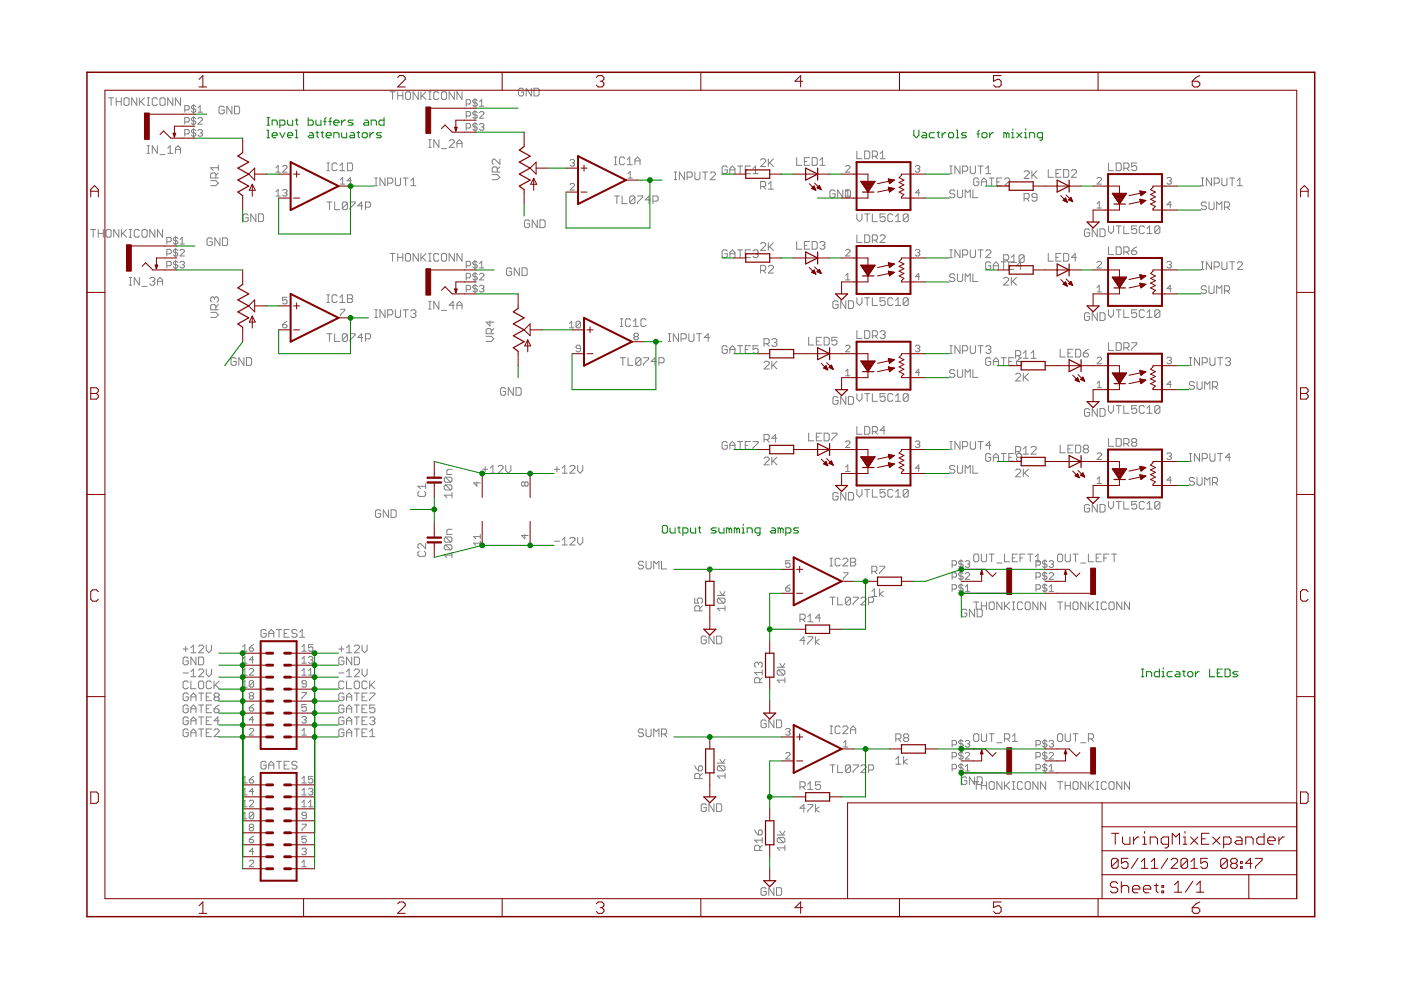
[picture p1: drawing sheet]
<svg xmlns="http://www.w3.org/2000/svg" width="297mm" height="210mm" viewBox="0 0 297 210" stroke-linecap="round" stroke-linejoin="round" font-family="sans-serif">
<g fill="none" stroke="#808080" stroke-width=".21">
<path d="M82.7 19.5h1.1M83.2 19.5v1.6M84.3 19.5v1.6M85.4 19.5v1.6M86 19.7l.2-.2h.6l.2 .2v1.1l-.2 .3h-.6l-.2-.3zM88.7 19.5v1.6l-1.1-1.6v1.6M89.2 19.5v1.6M90.3 19.5l-1.1 1.1M90.9 19.5h.5M91.1 19.5v1.6M93 19.7l-.2-.2h-.6l-.2 .2v1.1l.2 .3h.6l.2-.3M93.6 19.7l.3-.2h.5l.3 .2v1.1l-.3 .3h-.5l-.3-.3z"/>
<path d="M96.3 19.5v1.6l-1.1-1.6v1.6M98 19.5v1.6l-1.1-1.6v1.6M111 19l-.3-.3h-.5l-.3 .3v1.1l.3 .2h.5l.3-.2v-.6h-.5M112.6 18.7v1.6l-1-1.6v1.6M113.2 18.7h.8l.3 .3v1.1l-.3 .2h-.8zM23 20.7h1.1M23.6 20.7v1.7M24.6 20.7v1.7M24.6 21.5h1.1M25.7 20.7v1.7M26.5 20.7h.6l.3 .3v1.1l-.3 .3h-.6l-.2-.3v-1.1zM29 20.7v1.7l-1.1-1.7v1.7"/>
<path d="M29.5 20.7v1.7M29.8 21.5l.8 .9M30.6 20.7l-1.1 1.1M31.2 20.7h.5M31.2 22.4h.5M31.2 32.5h.5M31.2 30.9h.5M31.5 20.7v1.7M31.5 30.9v1.6M33.4 21l-.3-.3h-.5l-.3 .3v1.1l.3 .3h.5l.3-.3M33.4 30.9v1.6l-1.1-1.6v1.6M33.9 21l.3-.3h.5l.3 .3v1.1l-.3 .3h-.5l-.3-.3z"/>
<path d="M33.9 32.8h1.1M35.6 32.5h1M35.6 31.4l.5-.5v1.6M36.6 20.7v1.7l-1-1.7v1.7M37.2 32.5v-1.1l.5-.5 .6 .5v1.1M37.2 31.7h1.1M38.3 20.7v1.7l-1.1-1.7v1.7M39.2 23.3h.7l.2-.2v-.5l-.2-.2h-.7v1.4M39.2 28.4h.7l.2-.2v-.5l-.2-.2h-.7v1.4M39.2 25.9h.7l.2-.3v-.4l-.2-.3h-.7v1.4M41 22.2v1.8M41 24.7v1.9"/>
<path d="M41 27.2v1.9M41.5 22.6l-.2-.2h-.5l-.2 .5 .2 .2h.5l.2 .5-.2 .2h-.5l-.2-.2M41.5 25.2l-.2-.3h-.5l-.2 .5 .2 .2h.5l.2 .5-.2 .2h-.5l-.2-.2M41.5 27.7l-.2-.2h-.5l-.2 .4 .2 .3h.5l.2 .4-.2 .3h-.5l-.2-.3M42 23.8h.9M42 25.2l.2-.3h.5l.2 .3v.2l-.9 .9h.9M42 22.9l.4-.5v1.4M42 27.7l.2-.2h.5l.2 .2-.2 .5M42.4 28.2h.3M42.7 28.2l.2 .2-.2 .5h-.5l-.2-.3M44.7 38.3h1.1l.5 .5-.5 .6h-1.1M45.8 37.7v-.8l-.3-.2h-.6l-.2 .2v.8h1.6"/>
<path d="M46.3 36.7l-.5 .5M46.3 35.6h-1.6l.5 .5M46.3 35v1.1M47.5 22.8l-.2-.3h-.6l-.3 .3v1.1l.3 .2h.6l.2-.2v-.6h-.5M49.2 22.5v1.6l-1.1-1.6v1.6M49.7 22.5h.8l.3 .3v1.1l-.3 .2h-.8zM58.5 35.6l.5-.5v1.4M58.5 36.5h.9M59.9 35.3l.3-.2h.4l.3 .2v.3l-1 .9h1M69.3 36.2h.5M69.3 34.6h.5M69.6 34.6v1.6"/>
<path d="M71.5 34.8l-.3-.2h-.5l-.3 .2v1.1l.3 .3h.5l.3-.3M72 35.1l.6-.5v1.6M72 36.2h1.1M72.2 38.1l.4-.5v1.4M72.2 39h.9M73.7 34.6h.8l.3 .2v1.1l-.3 .3h-.8zM74.5 38.3h-.9l.7-.7v1.4M79.5 37.7h.5M79.5 39.4h.5M79.7 37.7v1.7M81.6 37.7v1.7l-1-1.7v1.7M82.2 38.8h.8l.3-.2v-.6l-.3-.3h-.8v1.7"/>
<path d="M83.8 37.7v1.4l.3 .3h.5l.3-.3v-1.4M84.3 20.3h1.1M85.5 37.7h1.1M86 37.7v1.7M87.1 39.4h1.1M87.1 38.3l.6-.6v1.7M89.5 20.3l.8 .8M90.9 21.1h.5M90.9 31.2h.5M90.9 29.6h.5M91.1 29.6v1.6M93 29.6v1.6l-1-1.6v1.6"/>
<path d="M93.6 31.5h1.1M95.2 29.9l.3-.3h.6l.2 .3v.3l-1.1 1h1.1M96.9 31.2v-1l.5-.6 .6 .6v1M96.9 30.4h1.1M98.8 22.1h.7l.3-.3v-.4l-.3-.3h-.7v1.4M98.8 24.6h.7l.3-.2v-.5l-.3-.2h-.7v1.4M98.8 27.1h.7l.3-.2v-.5l-.3-.2h-.7v1.4M100.7 20.9v1.9M100.7 23.4v1.9M100.7 26v1.8M101.2 21.4l-.3-.3h-.4l-.3 .3 .3 .4h.4l.3 .3-.3 .4h-.4l-.3-.2M101.2 23.9l-.3-.2h-.4l-.3 .2 .3 .5h.4l.3 .2-.3 .5h-.4l-.3-.3"/>
<path d="M101.2 26.4l-.3-.2h-.4l-.3 .2 .3 .5h.4l.3 .2-.3 .5h-.4l-.3-.2M101.7 22.5h.9M101.7 21.6l.4-.5v1.4M101.7 26.4l.2-.2h.5l.2 .2-.2 .5M101.7 23.9l.2-.2h.5l.2 .2v.2l-.9 1h.9M102.1 26.9h.3M102.4 26.9l.2 .2-.2 .5h-.5l-.2-.2M104.4 37h1l.6 .6-.6 .5h-1M105.4 36.5v-.8l-.2-.3h-.6l-.2 .3v.8h1.6M106 33.7v1.1l-1.1-1.1h-.3l-.2 .3v.6l.2 .2M106 35.4l-.6 .5M120.9 39.1l.2-.2h.5l.2 .2v.3l-.9 .9h.9"/>
<path d="M120.9 34.1l.2-.3h.5l.2 .3-.2 .4M121.3 34.5h.3M121.6 34.5l.2 .3-.2 .4h-.5l-.2-.2M130.3 34.9h.5M130.3 33.3h.5M130.5 33.3v1.6M132.4 33.6l-.2-.3h-.6l-.3 .3v1.1l.3 .2h.6l.2-.2M133 33.8l.5-.5v1.6M133 34.9h1.1M133.1 36.8l.5-.4v1.4M133.1 37.8h1M134.6 34.9v-1.1l.6-.5 .5 .5v1.1"/>
<path d="M134.6 34.1h1.1M143 36.5h.5M143 38.1h.5M143.2 36.5v1.6M145.1 36.5v1.6l-1.1-1.6v1.6M145.7 37.6h.8l.3-.3v-.6l-.3-.2h-.8v1.6M147.3 36.5v1.3l.3 .3h.5l.3-.3v-1.3M148.9 36.5h1.1M149.5 36.5v1.6M150.6 36.7l.3-.2h.5l.3 .2v.3l-1.1 1.1h1.1M154.2 35.5l-.3-.3h-.5l-.3 .3v1.1l.3 .2h.5l.3-.2v-.6h-.6M154.7 36h1.1"/>
<path d="M154.7 36.8v-1l.6-.6 .5 .6v1M156.4 35.2h1.1M156.9 35.2v1.6M158 36h.6M159.1 35.2h-1.1v1.6h1.1M159.7 36.8h1M159.7 35.8l.5-.6v1.6M161.3 34l.2-.3h.6l.2 .3v.2l-1 1.1h1M161.3 39.6h.8l.2-.3v-.5l-.2-.3h-.8v1.6M161.8 39.6l.5 .5M162.9 33.7v1.6M162.9 39l.5-.5v1.6"/>
<path d="M163.2 34.5l.8 .8M164 33.7l-1.1 1.1M168.9 33.4v1.7h1.1M170.5 34.2h.6M171.6 33.4h-1.1v1.7h1.1M172.2 33.4h.8l.3 .3v1.1l-.3 .3h-.8zM173.8 35.1h1.1M173.8 34l.6-.6v1.7M179.3 35.3l.2-.2h.5l.2 .2v.3l-.9 .9h.9M181.7 32v1.7h1.1M183.3 32h.8l.3 .3v1.1l-.3 .3h-.8zM185 33.1h.8l.2-.2v-.6l-.2-.3h-.8v1.7"/>
<path d="M185.5 33.1l.5 .6M186.6 33.7h1.1M186.6 32.6l.5-.6v1.7M194.1 35.3l.2-.2h.5l.2 .2-.2 .5M194.5 35.8h.3M194.8 35.8l.2 .2-.2 .5h-.5l-.2-.2M201.4 35.2h.5M201.4 36.8h.5M201.6 35.2v1.6M203.5 35.2v1.6l-1-1.6v1.6M204.1 36.3h.8l.3-.3v-.5l-.3-.3h-.8v1.6M205.7 35.2v1.4l.3 .2h.5l.3-.2v-1.4"/>
<path d="M207.4 35.2h1M207.5 38l-.3-.3h-.5l-.3 .3v1.1l.3 .3h.5l.3-.3v-.5h-.5M207.9 35.2v1.6M208.1 39.4v-1.1l.5-.6 .6 .6v1.1M208.1 38.6h1.1M209 36.8h1.1M209 35.8l.5-.6v1.6M209.7 37.7h1.1M210.2 37.7v1.7M211.3 38.6h.6M212.4 37.7h-1.1v1.7h1.1M213 38l.3-.3h.5l.3 .3v.3l-1.1 1.1h1.1"/>
<path d="M217.1 36.5l.3-.3h.6l.2 .3v.3l-1.1 1h1.1M218.8 36.2v1.6M219 37l.9 .8M219.9 36.2l-1.1 1.1M222.2 36v1.6h1.1M223.9 36.8h.5M225 36h-1.1v1.6h1.1M225.5 36h.8l.3 .2v1.1l-.3 .3h-.8zM227.2 36.2l.2-.2h.6l.2 .2v.3l-1 1.1h1M232.6 37.9l.2-.3h.5l.2 .3v.2l-.9 .9h.9M235 34.6v1.6h1.1M236.6 34.6h.9l.2 .2v1.1l-.2 .3h-.9z"/>
<path d="M238.3 35.7h.8l.3-.3v-.6l-.3-.2h-.8v1.6M238.8 35.7l.6 .5M241 34.6h-1.1v.8l.6-.3h.2l.3 .3v.5l-.3 .3h-.5l-.3-.3M247.4 37.9l.2-.3h.5l.2 .3-.2 .4M247.9 38.3h.2M248.1 38.3l.2 .3-.2 .4h-.5l-.2-.2M254.7 37.7h.5M254.7 39.4h.5M255 37.7v1.7M256.9 37.7v1.7l-1.1-1.7v1.7M257.4 38.8h.8l.3-.2v-.6l-.3-.3h-.8v1.7M259.1 37.7v1.4l.2 .3h.6l.2-.3v-1.4"/>
<path d="M260.7 37.7h1.1M261.2 37.7v1.7M262.3 39.4h1.1M262.3 38.3l.6-.6v1.7M19.2 48.7h1.1M19.7 48.7v1.6M20.8 48.7v1.6M20.8 49.5h1.1M21.9 48.7v1.6M22.7 48.7h.6l.3 .2v1.1l-.3 .3h-.6l-.2-.3v-1.1zM25.2 48.7v1.6l-1.1-1.6v1.6M25.7 48.7v1.6"/>
<path d="M26 49.5l.8 .8M26.8 48.7l-1.1 1.1M27.4 48.7h.5M27.4 50.3h.5M27.4 58.8h.5M27.6 48.7v1.6M27.6 58.8v1.7M29.5 58.8v1.7l-1-1.7v1.7M29.5 48.9l-.2-.2h-.6l-.2 .2v1.1l.2 .3h.6l.2-.3M30.4 48.7h.5l.3 .2v1.1l-.3 .3h-.5l-.3-.3v-1.1zM31.7 59.1l.3-.3h.6l.2 .3v.3l-.2 .2M32.3 59.6h.3"/>
<path d="M32.6 59.6l.2 .3v.3l-.2 .3h-.6l-.3-.3M32.8 48.7v1.6l-1.1-1.6v1.6M33.4 59.6h1.1M34.5 48.7v1.6l-1.1-1.6v1.6M35.4 56.3h.7l.2-.2v-.5l-.2-.2h-.7v1.4M35.4 51.3h.7l.2-.3v-.4l-.2-.3h-.7v1.4M35.4 53.8h.7l.2-.2v-.5l-.2-.2h-.7v1.4M37.2 50.1v1.9M37.2 52.6v1.9M37.2 55.2v1.8M37.7 55.6l-.2-.2h-.5l-.2 .5 .2 .2h.5l.2 .5-.2 .2h-.5l-.2-.2M37.7 50.6l-.2-.3h-.5l-.2 .5 .2 .2h.5l.2 .5-.2 .2h-.5l-.2-.2"/>
<path d="M37.7 53.1l-.2-.2h-.5l-.2 .4 .2 .3h.5l.2 .4-.2 .3h-.5l-.2-.3M38.2 55.6l.2-.2h.5l.2 .2-.2 .5M38.2 51.7h.9M38.2 53.1l.2-.2h.5l.2 .2v.2l-.9 1h.9M38.2 50.8l.4-.5v1.4M38.6 56.1h.3M38.9 56.1l.2 .2-.2 .5h-.5l-.2-.2M45 50.7l-.3-.3h-.5l-.3 .3v1.1l.3 .3h.5l.3-.3v-.5h-.6M46.6 50.4v1.7l-1-1.7v1.7M47.2 50.4h.8l.3 .3v1.1l-.3 .3h-.8zM52.6 45.6l-.3-.2h-.5l-.3 .2v1.1l.3 .3h.5l.3-.3v-.5h-.5M54.3 45.4v1.6l-1.1-1.6v1.6"/>
<path d="M54.8 45.4h.8l.3 .2v1.1l-.3 .3h-.8zM58.5 41.6h.9M58.5 40.6l.5-.4v1.4M59.9 40.4l.3-.2h.4l.3 .2-.3 .5M60.4 40.9h.2M60.6 40.9l.3 .2-.3 .5h-.4l-.3-.3M69.3 42.8h1.1M69.8 42.8v1.6M71 42.8v1.6h1M73.7 43.1l-.3-.3h-.5l-.3 .3v1.1M73.7 43.1v1.1l-.3 .2h-.5l-.3-.2M73.7 43.1l-1.1 1.1"/>
<path d="M74.2 42.8h1.1v.3l-1.1 1.1v.2M76.9 43.6h-1l.8-.8v1.6M77.5 43.9h.8l.3-.3v-.5l-.3-.3h-.8v1.6M82.7 53.7h1.1M83.2 53.7v1.7M84.3 53.7v1.7M84.3 54.6h1.1M85.4 53.7v1.7M86.2 53.7h.6l.2 .3v1.1l-.2 .3h-.6l-.2-.3v-1.1zM88.7 53.7v1.7l-1.1-1.7v1.7M89.2 53.7v1.7M89.5 54.6l.8 .8"/>
<path d="M90.3 53.7l-1.1 1.1M90.9 53.7h.5M90.9 55.4h.5M91.1 53.7v1.7M93 54l-.2-.3h-.6l-.2 .3v1.1l.2 .3h.6l.2-.3M93.9 53.7h.5l.3 .3v1.1l-.3 .3h-.5l-.3-.3v-1.1zM96.3 53.7v1.7l-1.1-1.7v1.7M98 53.7v1.7l-1.1-1.7v1.7M98.8 56.3h.7l.3-.2v-.5l-.3-.2h-.7v1.4M98.8 58.9h.7l.3-.2v-.5l-.3-.2h-.7v1.4M100.7 55.2v1.8M100.7 57.7v1.9"/>
<path d="M101.2 55.6l-.3-.2h-.4l-.3 .2 .3 .5h.4l.3 .2-.3 .5h-.4l-.3-.2M101.2 58.2l-.3-.2h-.4l-.3 .2 .3 .5h.4l.3 .2-.3 .5h-.4l-.3-.3M101.7 55.9l.4-.5v1.4M101.7 58.2l.2-.2h.5l.2 .2v.2l-.9 1h.9M101.7 56.8h.9M108.5 57.1l-.3-.3h-.5l-.3 .3v1l.3 .3h.5l.3-.3v-.5h-.6M110.1 56.8v1.6l-1.1-1.6v1.6M110.7 56.8h.8l.3 .3v1l-.3 .3h-.8zM112.3 46.9l-.3-.3h-.5l-.3 .3v1.1l.3 .3h.5l.3-.3v-.5h-.6M113.9 46.6v1.7l-1.1-1.7v1.7M114.5 46.6h.8l.3 .3v1.1l-.3 .3h-.8zM130.3 41.6h1"/>
<path d="M130.8 41.6v1.6M131.9 41.6v1.6h1.1M134.6 41.8l-.3-.2h-.5l-.3 .2v1.1M134.6 41.8v1.1l-.3 .3h-.5l-.3-.3M134.6 41.8l-1.1 1.1M135.2 41.6h1v.2l-1 1.1v.3M137.9 42.4h-1.1l.8-.8v1.6M138.4 42.7h.9l.2-.3v-.6l-.2-.2h-.9v1.6M154.2 53.3l-.3-.3h-.5l-.3 .3v1l.3 .3h.5l.3-.3v-.5h-.6M154.7 53.8h1.1M154.7 54.6v-1.1l.6-.5 .5 .5v1.1M156.4 53h1.1"/>
<path d="M156.9 53v1.6M158 53.8h.6M159.1 53h-1.1v1.6h1.1M159.7 53.3l.2-.3h.6l.2 .3v.2l-.2 .3M160.2 53.8h.3M160.5 53.8l.2 .3v.2l-.2 .3h-.6l-.2-.3M161.3 51.7l.2-.2h.6l.2 .2v.3l-1 1.1h1M161.3 57.3h.8l.2-.2v-.6l-.2-.2h-.8v1.6M161.8 57.3l.5 .6M162.9 51.5v1.6M162.9 40.1h1.1M162.9 56.5l.3-.2h.5l.3 .2v.3l-1.1 1.1h1.1"/>
<path d="M163.2 52.3l.8 .8M164 51.5l-1.1 1M168.9 51.2v1.6h1.1M170.5 52h.6M171.6 51.2h-1.1v1.6h1.1M172.2 51.2h.8l.3 .3v1.1l-.3 .2h-.8zM173.8 51.5l.3-.3h.5l.3 .3v.3l-.3 .2M174.4 52h.2M174.6 52l.3 .3v.3l-.3 .2h-.5l-.3-.2M177.1 40.6l-.3-.3h-.6l-.2 .3v1l.2 .3h.6l.3-.3v-.5h-.6M178.7 40.3v1.6l-1.1-1.6v1.6M179.2 40.3h.8l.3 .3v1l-.3 .3h-.8z"/>
<path d="M179.3 41.6h.9M179.3 53.1l.2-.2h.5l.2 .2v.2l-.9 1h.9M179.3 59.4h.9M179.3 40.6l.4-.4v1.4M179.3 58.4l.4-.4v1.4M181.7 45.4v1.1l.5 .5 .6-.5v-1.1M181.7 49.8v1.6h1.1M183.3 45.4h1.1M183.3 49.8h.8l.3 .3v1.1l-.3 .2h-.8zM183.9 45.4v1.6M185 45.4v1.6h1M185 50.9h.8l.2-.3v-.5l-.2-.3h-.8v1.6"/>
<path d="M185.5 50.9l.5 .5M186.6 50.1l.3-.3h.5l.3 .3v.3l-1.1 1h1.1M187.7 45.4h-1.1v.8l.5-.3h.3l.3 .3v.5l-.3 .3h-.5l-.3-.3M189.3 45.6l-.3-.2h-.5l-.3 .2v1.1l.3 .3h.5l.3-.3M189.9 47h1M189.9 45.9l.5-.5v1.6M192.6 45.6l-.3-.2h-.5l-.3 .2v1.1M192.6 45.6v1.1l-.3 .3h-.5l-.3-.3M192.6 45.6l-1.1 1.1M194.1 53.1l.2-.2h.5l.2 .2-.2 .5M194.5 53.6h.3M194.8 53.6l.2 .2-.2 .5h-.5l-.2-.3"/>
<path d="M195 58.7h-.9l.7-.7v1.4M195 40.9h-.9l.7-.7v1.4M201.4 54.6h.5M201.4 53h.5M201.6 53v1.6M202.4 58.3l-.2-.2h-.6l-.2 .2v.3l.2 .3h.6l.2 .2v.3l-.2 .3h-.6l-.2-.3M202.4 40.6l-.2-.3h-.6l-.2 .3v.2l.2 .3h.6l.2 .3v.2l-.2 .3h-.6l-.2-.3M203 40.3v1.3l.3 .3h.5l.3-.3v-1.3M203 58.1v1.3l.3 .3h.5l.3-.3v-1.3M203.5 53v1.6l-1-1.6v1.6M204.1 54.1h.8l.3-.3v-.5l-.3-.3h-.8v1.6M204.6 41.9v-1.6l.6 .5 .5-.5v1.6"/>
<path d="M204.6 59.7v-1.6l.6 .5 .5-.5v1.6M205.7 53v1.3l.3 .3h.5l.3-.3v-1.3M206.3 40.3v1.6h1M206.3 58.1v1.6h1M207.4 53h1M207.9 53v1.6M209 53.3l.3-.3h.5l.3 .3v.2l-1.1 1.1h1.1M210.1 55.8l-.3-.3h-.5l-.3 .3v1.1l.3 .2h.5l.3-.2v-.6h-.6M210.6 56.3h1.1M210.6 57.1v-1l.6-.6 .5 .6v1M212.3 55.5h1M212.8 59.1l.3-.3h.5l.3 .3v.3l-1.1 1.1h1.1"/>
<path d="M212.8 55.1h.8l.3-.3v-.5l-.3-.3h-.8v3.1M213.3 55.1l.6 .5M213.9 56.3h.5M214.4 58.8v1.7M214.4 54.6l.6-.6v1.6M214.4 55.6h1.1M214.7 59.6l.8 .9M215 55.5h-1.1v1.6h1.1M215.5 58.8l-1.1 1.1M216.6 56.3h-1.1l.8-.8v1.6M217.1 42.1h.9l.2-.3v-.5l-.2-.3h-.9v1.7M217.1 54.3l-.2-.3h-.6l-.2 .3v1.1"/>
<path d="M217.1 54.3v1.1l-.2 .2h-.6l-.2-.2M217.1 54.3l-1 1.1M217.7 42.1l.5 .6M219.9 41.8h-.9l-.2-.2v-.3l.2-.3h.6l.3 .3v1.1l-.3 .3h-.6l-.2-.3M222.2 53.7v1.7h1.1M223.9 54.6h.5M225 53.7h-1.1v1.7h1.1M225.5 53.7h.8l.3 .3v1.1l-.3 .3h-.8zM228.2 54.6h-1l.8-.9v1.7M231 48.8l-.3-.3h-.5l-.3 .3v1.1l.3 .3h.5l.3-.3v-.5h-.5M232.6 55.6l.2-.2h.5l.2 .2v.3l-.9 .9h.9M232.6 43.2l.5-.5v1.4"/>
<path d="M232.6 44.1h.9M232.6 48.5v1.7l-1-1.7v1.7M233.2 48.5h.8l.3 .3v1.1l-.3 .3h-.8zM235 47.9v1.1l.5 .5 .6-.5v-1.1M235 52.3v1.7h1.1M236.6 47.9h1.1M236.6 52.3h.9l.2 .3v1.1l-.2 .3h-.9zM237.2 47.9v1.6M238.3 47.9v1.6h1.1M238.3 53.4h.8l.3-.2v-.6l-.3-.3h-.8v1.7M238.8 53.4l.6 .6M239.9 53.2h.8l.3 .2v.3l-.3 .3h-.5l-.3-.3z"/>
<path d="M241 47.9h-1.1v.8l.6-.2h.2l.3 .2v.6l-.3 .2h-.5l-.3-.2M241 52.3l-.5 .3-.6 .6M242.6 48.2l-.2-.3h-.6l-.2 .3v1.1l.2 .2h.6l.2-.2M243.2 49.5h1.1M243.2 48.5l.5-.6v1.6M245.9 48.2v1.1l-.3 .2h-.5l-.3-.2M245.9 48.2l-.3-.3h-.5l-.3 .3v1.1M245.9 48.2l-1.1 1.1M247.4 55.6l.2-.2h.5l.2 .2-.2 .5M247.9 56.1h.2M248.1 56.1l.2 .2-.2 .5h-.5l-.2-.2M248.3 43.4h-.9l.7-.7v1.4"/>
<path d="M254.7 57.1h.5M254.7 55.5h.5M255 55.5v1.6M255.8 43.1l-.3-.3h-.5l-.3 .3v.3l.3 .2h.5l.3 .3v.3l-.3 .2h-.5l-.3-.2M256.3 42.8v1.4l.3 .2h.5l.3-.2v-1.4M256.9 55.5v1.6l-1.1-1.6v1.6M257.4 56.6h.8l.3-.3v-.5l-.3-.3h-.8v1.6M258 44.4v-1.6l.5 .6 .6-.6v1.6M259.1 55.5v1.4l.2 .2h.6l.2-.2v-1.4M259.6 43.9h.8l.3-.3v-.5l-.3-.3h-.8v1.6M260.1 43.9l.6 .5M260.7 55.5h1.1"/>
<path d="M261.2 55.5v1.6M262.3 55.8l.3-.3h.5l.3 .3v.3l-1.1 1h1.1M27.4 60.5h.5M30.1 60.7h1.1M33.4 60.5v-1.1l.5-.6 .6 .6v1.1M44.7 66.2h1.1l.5 .6-.5 .5h-1.1M45.5 63.2l-.3-.3h-.3l-.2 .3v.6l.2 .2M45.5 63.2l.3-.3h.2l.3 .3v.6l-.3 .2M45.5 63.2v.3M45.8 65.7v-.8l-.3-.3h-.6l-.2 .3v.8h1.6M46.3 64.6l-.5 .5M50.1 76.1l-.3-.3h-.5l-.3 .3v1.1l.3 .3h.5l.3-.3v-.6h-.6"/>
<path d="M51.7 75.8v1.7l-1.1-1.7v1.7M52.3 75.8h.8l.2 .3v1.1l-.2 .3h-.8zM59.9 68.8h.7l.3 .5-.3 .2h-.4l-.3-.2zM60.9 63h-1v.7l.7-.2 .3 .2v.5l-.3 .2h-.4l-.3-.2M60.9 68.1l-1 .7M69.3 70.8h1.1M69.3 64.1h.5M69.3 62.5h.5M69.6 62.5v1.6M69.8 70.8v1.6M71 70.8v1.6h1M71.5 62.8l-.3-.3h-.5l-.3 .3v1.1l.3 .2h.5l.3-.2"/>
<path d="M72 63.1l.6-.6v1.6M72 64.1h1.1M72.2 65.6h.9v.2l-.9 .9v.3M73.7 71l-.3-.2h-.5l-.3 .2v1.1M73.7 62.5h.8l.3 .3v.3l-.3 .2 .3 .3v.3l-.3 .2h-.8zM73.7 71v1.1l-.3 .3h-.5l-.3-.3M73.7 71l-1.1 1.1M73.7 63.3h.8M74.2 70.8h1.1v.2l-1.1 1.1v.3M76.9 71.6h-1l.8-.8v1.6M77.5 71.8h.8l.3-.2v-.6l-.3-.2h-.8v1.6M79.5 65.7h.5"/>
<path d="M79.5 67.3h.5M79.7 65.7v1.6M81.6 65.7v1.6l-1-1.6v1.6M82.2 66.8h.8l.3-.3v-.5l-.3-.3h-.8v1.6M83.8 65.7v1.3l.3 .3h.5l.3-.3v-1.3M85.5 65.7h1.1M86 65.7v1.6M87.1 66l.3-.3h.5l.3 .3v.2l-.3 .3M87.7 66.5h.2M87.9 66.5l.3 .3v.2l-.3 .3h-.5l-.3-.3M90.9 65.5h.5M90.9 63.9h.5"/>
<path d="M91.1 63.9v1.6M93 63.9v1.6l-1-1.6v1.6M93.6 65.8h1.1M96.3 64.7h-1.1l.9-.8v1.6M96.9 65.5v-1l.5-.6 .6 .6v1M96.9 64.7h1.1M98.8 61.4h.7l.3-.2v-.5l-.3-.2h-.7v1.4M100.7 60.3v1.8M101.2 60.7l-.3-.2h-.4l-.3 .2 .3 .5h.4l.3 .2-.3 .5h-.4l-.3-.2M101.7 60.7l.2-.2h.5l.2 .2-.2 .5M102.1 61.2h.3M102.4 61.2l.2 .2-.2 .5h-.5l-.2-.2"/>
<path d="M103.1 71.3h1.1l.5 .5-.5 .6h-1.1M103.9 68v1.1l-.8-.8h1.6M104.2 70.8v-.9l-.3-.2h-.5l-.3 .2v.9h1.6M104.7 69.7l-.5 .5M120.7 69.5h1M120.7 68.6l.5-.5v1.4M123.1 68.3v1l-.3 .2h-.4l-.3-.2M123.1 73.9h-.7l-.3-.2 .3-.5h.4l.3 .2v1l-.3 .2h-.4l-.3-.2M123.1 68.3l-.3-.2h-.4l-.3 .2v1M123.1 68.3l-1 1M131.5 75.8h1.1M131.5 69.2h.6"/>
<path d="M131.5 67.6h.6M131.8 67.6v1.6M132.1 75.8v1.7M133.2 75.8v1.7h1M133.7 67.9l-.3-.3h-.5l-.3 .3v1l.3 .3h.5l.3-.3M134.3 68.1l.5-.5v1.6M134.3 69.2h1M134.6 71.4l-.2-.3 .2-.4h.5l.2 .2-.2 .5M134.6 71.4l-.2 .2 .2 .5h.5l.2-.3-.2-.4M134.6 71.4h.5M135.9 76.1l-.3-.3h-.5l-.3 .3v1.1M135.9 76.1v1.1l-.3 .3h-.5l-.3-.3"/>
<path d="M135.9 76.1l-1.1 1.1M136.4 75.8h1.1v.3l-1.1 1.1v.3M137 67.9l-.3-.3h-.5l-.3 .3v1l.3 .3h.5l.3-.3M139.1 76.6h-1l.8-.8v1.7M139.7 76.9h.8l.3-.3v-.5l-.3-.3h-.8v1.7M141.7 70.8h.5M141.7 72.4h.5M141.9 70.8v1.6M143.8 70.8v1.6l-1-1.6v1.6M144.4 71.8h.8l.3-.2v-.6l-.3-.2h-.8v1.6M146 70.8v1.3l.3 .3h.6l.2-.3v-1.3M147.7 70.8h1.1"/>
<path d="M148.2 70.8v1.6M150.4 71.6h-1.1l.8-.8v1.6M154.2 73.6l-.3-.3h-.5l-.3 .3v1.1l.3 .2h.5l.3-.2v-.6h-.6M154.7 74.1h1.1M154.7 74.9v-1l.6-.6 .5 .6v1M156.4 73.3h1.1M156.9 73.3v1.6M158 74.1h.6M159.1 73.3h-1.1v1.6h1.1M160.7 73.3h-1v.8l.5-.2h.3l.2 .2v.6l-.2 .2h-.6l-.2-.2M162 72.9h.8l.3-.3v-.5l-.3-.3h-.8v1.6M162 76.9l.3-.3h.5l.3 .3v.3l-1.1 1h1.1"/>
<path d="M162.5 72.9l.6 .5M163.6 72.1l.3-.3h.5l.3 .3v.2l-.3 .3M163.6 76.6v1.6M163.9 77.4l.8 .8M164.2 72.6h.2M164.4 72.6l.3 .3v.3l-.3 .2h-.5l-.3-.2M164.7 76.6l-1.1 1.1M171.4 71.5v1.7h1.1M173.1 72.3h.5M174.2 71.5h-1.1v1.7h1.1M174.7 71.5h.8l.3 .3v1.1l-.3 .3h-.8zM177.4 71.5h-1v.8l.5-.2h.3l.2 .2v.6l-.2 .3h-.6l-.2-.3"/>
<path d="M177.7 64.1l-.3-.3h-.5l-.3 .3v1l.3 .3h.5l.3-.3v-.5h-.6M179.3 73.4l.2-.2h.5l.2 .2v.3l-.9 .9h.9M179.3 78.7l.4-.4v1.4M179.3 79.7h.9M179.3 63.8v1.6l-1.1-1.6v1.6M179.9 63.8h.8l.3 .3v1l-.3 .3h-.8zM181.7 63.1v1.1l.5 .6 .6-.6v-1.1M181.7 70.1v1.7h1.1M183.3 63.1h1.1M183.3 70.1h.8l.3 .3v1.1l-.3 .3h-.8zM183.9 63.1v1.7M185 63.1v1.7h1"/>
<path d="M185 71.2h.8l.2-.3v-.5l-.2-.3h-.8v1.7M185.5 71.2l.5 .6M186.6 70.4l.3-.3h.5l.3 .3v.3l-.3 .2M187.1 70.9h.3M187.4 70.9l.3 .3v.3l-.3 .3h-.5l-.3-.3M187.7 63.1h-1.1v.9l.5-.3h.3l.3 .3v.5l-.3 .3h-.5l-.3-.3M189.3 63.4l-.3-.3h-.5l-.3 .3v1.1l.3 .3h.5l.3-.3M189.9 63.7l.5-.6v1.7M189.9 64.8h1M192.6 63.4l-.3-.3h-.5l-.3 .3v1.1M192.6 63.4v1.1l-.3 .3h-.5l-.3-.3M192.6 63.4l-1.1 1.1"/>
<path d="M194.1 73.4l.2-.2h.5l.2 .2-.2 .5M194.5 73.9h.3M194.8 73.9l.2 .2-.2 .5h-.5l-.2-.2M195 79h-.9l.7-.7v1.4M201.4 74.9h.5M201.4 73.3h.5M201.6 73.3v1.6M202.4 78.7l-.2-.3h-.6l-.2 .3v.2l.2 .3h.6l.2 .3v.2l-.2 .3h-.6l-.2-.3M203 78.4v1.3l.3 .3h.5l.3-.3v-1.3M203.5 73.3v1.6l-1-1.6v1.6M204.1 74.4h.8l.3-.3v-.5l-.3-.3h-.8v1.6M205.7 73.3v1.4l.3 .2h.5l.3-.2v-1.4"/>
<path d="M206.3 78.4v1.6h1M207.4 73.3h1M207.9 73.3v1.6M209 73.6l.3-.3h.5l.3 .3v.3l-.3 .2M209.5 74.1h.3M209.8 74.1l.3 .3v.3l-.3 .2h-.5l-.3-.2M210.1 76.1l-.3-.3h-.5l-.3 .3v1.1l.3 .3h.5l.3-.3v-.6h-.6M210.6 76.6h1.1M210.6 77.5v-1.1l.6-.6 .5 .6v1.1M212.3 75.8h1M212.8 75.8v1.7M213.9 76.6h.5"/>
<path d="M215 75.8h-1.1v1.7h1.1M215.3 79.4l.3-.3h.5l.3 .3v.3l-1.1 1.1h1.1M215.3 75.4h.8l.3-.2v-.6l-.3-.3h-.8v1.7M215.5 76.6h.8l.3 .3v.3l-.3 .3h-.5l-.3-.3zM215.9 75.4l.5 .6M216.6 75.8l-1.1 .8M217 79.1v1.7M217 74.9l.5-.6v1.7M217 76h1.1M217.2 79.9l.9 .9M218.1 79.1l-1.1 1.1M218.6 76h1.1"/>
<path d="M218.6 74.9l.5-.6v1.7M224.8 74.1v1.6h1.1M226.4 74.9h.5M227.5 74.1h-1.1v1.6h1.1M228 74.1h.9l.2 .2v1.1l-.2 .3h-.9zM229.7 74.9h.8l.3 .2v.3l-.3 .3h-.5l-.3-.3zM230.8 74.1l-1.1 .8M231 66.6l-.3-.3h-.5l-.3 .3v1.1l.3 .2h.5l.3-.2v-.6h-.5M232.6 61.9h.9M232.6 76l.2-.3h.5l.2 .3v.2l-.9 .9h.9M232.6 61l.5-.5v1.4M232.6 66.3v1.6l-1-1.6v1.6"/>
<path d="M233.2 66.3h.8l.3 .3v1.1l-.3 .2h-.8zM235 65.7v1.1l.5 .5 .6-.5v-1.1M235 72.7v1.6h1.1M236.6 65.7h1.1M236.6 72.7h.9l.2 .2v1.1l-.2 .3h-.9zM237.2 65.7v1.6M238.3 65.7v1.6h1.1M238.3 73.7h.8l.3-.2v-.6l-.3-.2h-.8v1.6M238.8 73.7l.6 .6M239.9 72.7h1.1v.2l-1.1 1.1v.3M241 65.7h-1.1v.8l.6-.3h.2l.3 .3v.5l-.3 .3h-.5l-.3-.3M242.6 66l-.2-.3h-.6l-.2 .3v1l.2 .3h.6l.2-.3"/>
<path d="M243.2 66.2l.5-.5v1.6M243.2 67.3h1.1M245.9 66l-.3-.3h-.5l-.3 .3v1M245.9 66v1l-.3 .3h-.5l-.3-.3M245.9 66l-1.1 1M247.4 76l.2-.3h.5l.2 .3-.2 .4M247.9 76.4h.2M248.1 76.4l.2 .3-.2 .4h-.5l-.2-.2M248.3 61.2h-.9l.7-.7v1.4M252.2 75.8h.5M252.2 77.5h.5M252.4 75.8v1.7"/>
<path d="M254.3 75.8v1.7l-1.1-1.7v1.7M254.9 76.9h.8l.3-.3v-.5l-.3-.3h-.8v1.7M255.8 60.9l-.3-.3h-.5l-.3 .3v.3l.3 .2h.5l.3 .3v.3l-.3 .2h-.5l-.3-.2M256.3 60.6v1.4l.3 .2h.5l.3-.2v-1.4M256.5 75.8v1.4l.3 .3h.5l.3-.3v-1.4M258 62.2v-1.6l.5 .6 .6-.6v1.6M258.1 75.8h1.1M258.7 75.8v1.7M259.6 61.7h.8l.3-.3v-.5l-.3-.3h-.8v1.6M259.8 76.1l.3-.3h.5l.3 .3v.3l-.3 .2M260.1 61.7l.6 .5M260.3 76.6h.3"/>
<path d="M260.6 76.6l.3 .3v.3l-.3 .3h-.5l-.3-.3M95.8 99.5h-.8l-.3 .3v.8h1.1M102.3 99.5h1.1M102.9 99v1.1M103.9 99.2l.6-.5v1.6M105.6 99l.3-.3h.5l.3 .3v.2l-1.1 1.1h1.1M107.2 82.5l-.3-.3h-.5l-.3 .3v1l.3 .3h.5l.3-.3v-.5h-.5M107.2 98.7v1.1l.6 .5 .5-.5v-1.1M108.8 82.2v1.6l-1-1.6v1.6M109.4 82.2h.8l.3 .3v1l-.3 .3h-.8zM117.6 99.5h1M118.1 99v1.1"/>
<path d="M119.2 99.2l.5-.5v1.6M120.8 99l.3-.3h.5l.3 .3v.2l-1.1 1.1h1.1M122.5 98.7v1.1l.5 .5 .5-.5v-1.1M154.2 93.9l-.3-.3h-.5l-.3 .3v1.1l.3 .2h.5l.3-.2v-.6h-.6M154.7 94.4h1.1M154.7 95.2v-1.1l.6-.5 .5 .5v1.1M156.4 93.6h1.1M156.9 93.6v1.6M158 94.4h.6M159.1 93.6h-1.1v1.6h1.1M159.7 93.6h1v.3l-1 1.1v.2M162 93.2h.8l.3-.3v-.5l-.3-.3h-.8v1.6"/>
<path d="M162 97.2l.3-.3h.5l.3 .3v.3l-1.1 1.1h1.1M162.5 93.2l.6 .5M163.6 96.9v1.7M163.9 97.7l.8 .9M164.7 96.9l-1.1 1.1M164.7 92.9h-1.1l.8-.8v1.6M171.4 91.8v1.7h1.1M173.1 92.6h.5M174.2 91.8h-1.1v1.7h1.1M174.7 91.8h.8l.3 .3v1.1l-.3 .3h-.8zM176.4 91.8h1v.3l-1 1.1v.3M177.7 84.4l-.3-.3h-.5l-.3 .3v1l.3 .3h.5l.3-.3v-.5h-.6"/>
<path d="M179.3 93.7l.2-.2h.5l.2 .2v.3l-.9 .9h.9M179.3 99l.4-.4v1.4M179.3 100h.9M179.3 84.1v1.6l-1.1-1.6v1.6M179.9 84.1h.8l.3 .3v1l-.3 .3h-.8zM181.7 83.5v1l.5 .6 .6-.6v-1M181.7 90.4v1.7h1.1M183.3 83.5h1.1M183.3 90.4h.8l.3 .3v1.1l-.3 .3h-.8zM183.9 83.5v1.6M185 83.5v1.6h1M185 91.5h.8l.2-.3v-.5l-.2-.3h-.8v1.7"/>
<path d="M185.5 91.5l.5 .6M187.7 83.5h-1.1v.8l.5-.3h.3l.3 .3v.5l-.3 .3h-.5l-.3-.3M187.7 91.2h-1.1l.8-.8v1.7M189.3 83.7l-.3-.2h-.5l-.3 .2v1.1l.3 .3h.5l.3-.3M189.9 84l.5-.5v1.6M189.9 85.1h1M192.6 83.7l-.3-.2h-.5l-.3 .2v1.1M192.6 83.7v1.1l-.3 .3h-.5l-.3-.3M192.6 83.7l-1.1 1.1M194.1 93.7l.2-.2h.5l.2 .2-.2 .5M194.5 94.2h.3M194.8 94.2l.2 .2-.2 .5h-.5l-.2-.2"/>
<path d="M195 99.3h-.9l.7-.7v1.4M201.4 95.2h.5M201.4 93.6h.5M201.6 93.6v1.6M202.4 99l-.2-.3h-.6l-.2 .3v.2l.2 .3h.6l.2 .3v.3l-.2 .2h-.6l-.2-.2M203 98.7v1.4l.3 .2h.5l.3-.2v-1.4M203.5 93.6v1.6l-1-1.6v1.6M204.1 94.7h.8l.3-.3v-.5l-.3-.3h-.8v1.6M204.6 80v-1.6l.6 .5 .5-.5v1.6M205.7 93.6v1.4l.3 .2h.5l.3-.2v-1.4M206.3 98.7v1.6h1M207.4 93.6h1"/>
<path d="M207.9 93.6v1.6M210.1 96.4l-.3-.2h-.5l-.3 .2v1.1l.3 .3h.5l.3-.3v-.5h-.6M210.1 94.4h-1.1l.8-.8v1.6M210.6 97h1.1M210.6 97.8v-1.1l.6-.5 .5 .5v1.1M212.3 96.2h1M212.8 96.2v1.6M213.9 97h.5M215 96.2h-1.1v1.6h1.1M215.3 95.7h.8l.3-.2v-.6l-.3-.2h-.8v1.6M215.3 99.7l.3-.2h.5l.3 .2v.3l-1.1 1.1h1.1M215.8 97h.5"/>
<path d="M215.8 97l-.3 .2v.3l.3 .3h.5l.3-.3v-.3l-.3-.2M215.8 97l-.3-.3v-.3l.3-.2h.5l.3 .2v.3l-.3 .3M215.9 95.7l.5 .6M217 99.5v1.6M217 95.2l.5-.5v1.6M217 96.3h1.1M218.1 99.5l-1.1 1M218.6 94.9l.3-.2h.5l.3 .2v.3l-1.1 1.1h1.1M224.8 94.4v1.6h1.1M226.4 95.2h.5M227.5 94.4h-1.1v1.6h1.1M228 94.4h.9l.2 .3v1l-.2 .3h-.9z"/>
<path d="M230 95.2l-.3-.3v-.2l.3-.3h.5l.3 .3v.2l-.3 .3M230 95.2l-.3 .3v.2l.3 .3h.5l.3-.3v-.2l-.3-.3M230 95.2h.5M231 86.9l-.3-.3h-.5l-.3 .3v1.1l.3 .3h.5l.3-.3v-.6h-.5M232.6 96.3l.2-.3h.5l.2 .3v.2l-.9 .9h.9M232.6 81.3l.5-.5v1.4M232.6 82.2h.9M232.6 86.6v1.7l-1-1.7v1.7M233.2 86.6h.8l.3 .3v1.1l-.3 .3h-.8zM235 86v1.1l.5 .5 .6-.5v-1.1M235 93v1.6h1.1M236.6 86h1.1"/>
<path d="M236.6 93h.9l.2 .3v1l-.2 .3h-.9zM237.2 86v1.6M238.3 86v1.6h1.1M238.3 94.1h.8l.3-.3v-.5l-.3-.3h-.8v1.6M238.8 94.1l.6 .5M240.2 93.8l-.3-.3v-.2l.3-.3h.5l.3 .3v.2l-.3 .3M240.2 93.8l-.3 .3v.2l.3 .3h.5l.3-.3v-.2l-.3-.3M240.2 93.8h.5M241 86h-1.1v.8l.6-.3h.2l.3 .3v.6l-.3 .2h-.5l-.3-.2M242.6 86.3l-.2-.3h-.6l-.2 .3v1.1l.2 .2h.6l.2-.2M243.2 86.5l.5-.5v1.6M243.2 87.6h1.1"/>
<path d="M245.9 86.3l-.3-.3h-.5l-.3 .3v1.1M245.9 86.3v1.1l-.3 .2h-.5l-.3-.2M245.9 86.3l-1.1 1.1M247.4 96.3l.2-.3h.5l.2 .3-.2 .4M247.9 96.7h.2M248.1 96.7l.2 .3-.2 .4h-.5l-.2-.2M248.3 81.5h-.9l.7-.7v1.4M252.2 97.8h.5M252.2 96.2h.5M252.4 96.2v1.6M253.2 81.2l-.2-.3h-.6l-.2 .3v.3l.2 .2h.6l.2 .3v.3l-.2 .2h-.6l-.2-.2M253.8 80.9v1.4l.3 .2h.5l.3-.2v-1.4"/>
<path d="M254.3 96.2v1.6l-1.1-1.6v1.6M254.9 97.2h.8l.3-.2v-.6l-.3-.2h-.8v1.6M255.4 82.5v-1.6l.6 .6 .5-.6v1.6M256.5 96.2v1.3l.3 .3h.5l.3-.3v-1.3M257.1 82h.8l.2-.3v-.5l-.2-.3h-.8v1.6M257.6 82l.5 .5M258.1 96.2h1.1M258.7 96.2v1.6M260.9 97h-1.1l.8-.8v1.6M80.7 108.4l-.3-.3h-.5l-.3 .3v1.1l.3 .2h.5l.3-.2v-.6h-.5M82.4 108.1v1.6l-1.1-1.6v1.6M82.9 108.1h.8l.3 .3v1.1l-.3 .2h-.8z"/>
<path d="M88.9 104.2l-.3 .3v.5l.3 .3h1.1l.2-.3v-.5l-.2-.3M88.9 116.9l-.3 .3v.5l.3 .3h1.1l.2-.3v-.5l-.2-.3M90.2 115.3v1l-1-1h-.3l-.3 .2v.6l.3 .2M90.2 103.1h-1.6l.6 .5M90.2 102.6v1M94.5 101.2h1l.3 .2v.6l-.3 .3M94.5 102.8h1l.3 .3v.5l-.3 .3M94.5 113.9h1l.3 .2v.6l-.3 .3M94.5 115.5h1l.3 .3v.5l-.3 .3M94.5 102.8l-.3 .3v.5l.3 .3h1M94.5 101.2l-.3 .2v.6l.3 .3h1M94.5 113.9l-.3 .2v.6l.3 .3h1"/>
<path d="M94.5 115.5l-.3 .3v.5l.3 .3h1M94.5 102.8l1 1.1M94.5 101.2l1 1.1M94.5 115.5l1 1.1M94.5 113.9l1 1.1M95.8 105h-1.6l.5 .5M95.8 104.4v1.1M95.8 117.1v1.1M95.8 112.2h-.8l-.3 .3v.8h1.1M95.8 117.7h-1.6l.5 .5M101.1 102.2v.9l-.7-.7h1.4M101.8 115.2h-1.4l.5 .4"/>
<path d="M101.8 113.3v.9M101.8 114.7v.9M101.8 113.8h-1.4l.5 .4M103.9 100.3h1.1M111.3 102.4l.2-.2 .5 .2v.4l-.3 .3-.4-.3M111.3 102.4l-.3-.2-.4 .2v.4l.2 .3 .5-.3M111.3 102.4v.4M111.3 113.3v.9l-.7-.7h1.4M117.6 114.7h1M119.2 114.5l.5-.6v1.6M119.2 100.3h1.1M119.2 115.5h1.1"/>
<path d="M120.8 114.2l.3-.3h.5l.3 .3v.3l-1.1 1h1.1M122.5 113.9v1.1l.5 .5 .5-.5v-1.1M136.4 119.3l-.3-.3h-.5l-.3 .3v.2l.3 .3h.5l.3 .3v.3l-.3 .2h-.5l-.3-.2M137 119v1.4l.2 .2h.6l.2-.2v-1.4M140.3 119v1.6h1M167.5 118.9h-.9v.7l.4-.2 .5 .2v.5l-.2 .2h-.5l-.2-.2M176 120h.5M176 118.4h.5M176.2 118.4v1.6M177.7 104.7l-.3-.3h-.5l-.3 .3v1.1l.3 .2h.5l.3-.2v-.6h-.6M178.1 118.6l-.2-.2h-.6l-.2 .2v1.1l.2 .3h.6l.2-.3M178.7 118.6l.3-.2h.5l.3 .2v.3l-1.1 1.1h1.1"/>
<path d="M179.3 104.4v1.6l-1.1-1.6v1.6M179.9 104.4h.8l.3 .3v1.1l-.3 .2h-.8zM180.3 118.4h.8l.3 .2v.3l-.3 .3 .3 .3v.2l-.3 .3h-.8zM180.3 119.2h.8M181.7 103.8v1.1l.5 .5 .6-.5v-1.1M183.3 103.8h1.1M183.9 103.8v1.6M185 103.8v1.6h1M187.7 103.8h-1.1v.8l.5-.3h.3l.3 .3v.5l-.3 .3h-.5l-.3-.3M189.3 104l-.3-.2h-.5l-.3 .2v1.1l.3 .3h.5l.3-.3M189.9 104.3l.5-.5v1.6M189.9 105.4h1"/>
<path d="M192.6 104l-.3-.2h-.5l-.3 .2v1.1M192.6 104v1.1l-.3 .3h-.5l-.3-.3M192.6 104l-1.1 1.1M201.9 119.8h.7l.2-.2v-.5l-.2-.2h-.7v1.4M203.7 118.7v1.8M204.2 119.1l-.2-.2h-.5l-.2 .2 .2 .5h.5l.2 .2-.2 .5h-.5l-.2-.2M204.6 100.3v-1.6l.6 .5 .5-.5v1.6M204.7 119.1l.2-.2h.5l.2 .2-.2 .5M205.1 119.6h.3M205.4 119.6l.2 .2-.2 .5h-.5l-.2-.2M206.7 117.5h.5l.3 .3v1.1l-.3 .2h-.5l-.3-.2v-1.1zM208.1 117.5v1.4l.2 .2h.6l.3-.2v-1.4"/>
<path d="M209.7 117.5h1.1M210.2 117.5v1.6M211.3 119.4h1.1M213 117.5v1.6h1.1M214.6 118.3h.6M215.7 117.5h-1.1v1.6h1.1M216.3 118.3h.5M217.2 100.3l.9 .8M217.3 117.5h-1v1.6M217.9 117.5h1.1M218.4 117.5v1.6M219.5 118l.6-.5v1.6"/>
<path d="M219.5 119.1h1.1M219.6 119.8h.7l.3-.2v-.5l-.3-.2h-.7v1.4M221.5 118.7v1.8M222 119.1l-.3-.2h-.4l-.3 .2 .3 .5h.4l.3 .2-.3 .5h-.4l-.3-.2M222.4 119.1l.3-.2h.4l.3 .2-.3 .5M222.9 119.6h.2M223.1 119.6l.3 .2-.3 .5h-.4l-.3-.2M224.5 117.5h.5l.3 .3v1.1l-.3 .2h-.5l-.3-.2v-1.1zM225.8 117.5v1.4l.3 .2h.6l.2-.2v-1.4M227.5 117.5h1.1M228 117.5v1.6M229.1 119.4h1.1"/>
<path d="M230.8 117.5v1.6h1M231 107.2l-.3-.2h-.5l-.3 .2v1.1l.3 .3h.5l.3-.3v-.5h-.5M232.4 118.3h.5M232.6 101.6l.5-.5v1.4M232.6 102.5h.9M232.6 107v1.6l-1-1.6v1.6M233.2 107h.8l.3 .2v1.1l-.3 .3h-.8zM233.5 117.5h-1.1v1.6h1.1M234 118.3h.6M235 106.3v1.1l.5 .5 .6-.5v-1.1M235.1 117.5h-1.1v1.6M235.7 117.5h1"/>
<path d="M236.2 117.5v1.6M236.6 106.3h1.1M237.2 106.3v1.6M238.3 106.3v1.6h1.1M241 106.3h-1.1v.8l.6-.3h.2l.3 .3v.6l-.3 .2h-.5l-.3-.2M242.6 106.6l-.2-.3h-.6l-.2 .3v1.1l.2 .2h.6l.2-.2M243.2 106.8l.5-.5v1.6M243.2 107.9h1.1M245.9 106.6l-.3-.3h-.5l-.3 .3v1.1M245.9 106.6v1.1l-.3 .2h-.5l-.3-.2M245.9 106.6l-1.1 1.1M248.3 101.8h-.9l.7-.7v1.4"/>
<path d="M253.2 101.5l-.2-.3h-.6l-.2 .3v.3l.2 .2h.6l.2 .3v.3l-.2 .3h-.6l-.2-.3M253.8 101.2v1.4l.3 .3h.5l.3-.3v-1.4M255.4 102.9v-1.7l.6 .6 .5-.6v1.7M257.1 102.3h.8l.2-.3v-.5l-.2-.3h-.8v1.7M257.6 102.3l.5 .6M38.8 137.6h1.1M39.4 137.1v1M39.9 139.6l-.3-.3h-.5l-.3 .3v1.1l.3 .2h.5l.3-.2v-.6h-.5M40.5 137.3l.5-.5v1.6M40.5 138.4h1.1M41.6 139.3v1.6l-1.1-1.6v1.6M42.1 139.3h.8l.3 .3v1.1l-.3 .2h-.8z"/>
<path d="M42.1 137.1l.3-.3h.5l.3 .3v.2l-1.1 1.1h1.1M43.7 136.8v1.1l.6 .5 .5-.5v-1.1M51.5 137.1l.4-.4v1.4M51.5 139.7l.4-.5v1.4M51.5 138.1h.9M52.9 137.4h.7l.2 .4-.2 .3h-.5l-.2-.3zM53.8 139.9h-.9l.7-.7v1.4M53.8 136.7l-.9 .7M56.4 133.8l-.2-.3h-.6l-.3 .3v1l.3 .3h.6l.2-.3v-.5h-.5M57 135.1v-1.1l.5-.5 .6 .5v1.1M57 134.3h1.1M58.6 133.5h1.1"/>
<path d="M59.2 133.5v1.6M60.2 134.3h.6M61.3 133.5h-1.1v1.6h1.1M63 133.8l-.3-.3h-.6l-.2 .3v.2l.2 .3h.6l.3 .3v.2l-.3 .3h-.6l-.2-.3M63.5 135.1h1.1M63.5 134l.6-.5v1.6M64 137.1l.5-.4v1.4M64 139.7l.5-.5v1.4M64 138.1h.9M65.4 139.4l.2-.2h.5l.2 .2-.2 .5M65.9 139.9h.2M66.1 139.9l.2 .2-.2 .5h-.5l-.2-.2"/>
<path d="M66.3 136.7h-.9v.7l.5-.3 .4 .3v.4l-.2 .3h-.5l-.2-.3M71.8 137.6h1.1M72.4 137.1v1M72.9 139.6l-.2-.3h-.6l-.3 .3v1.1l.3 .2h.6l.2-.2v-.6h-.5M73.5 137.3l.5-.5v1.6M73.5 138.4h1.1M74.6 139.3v1.6l-1.1-1.6v1.6M75.1 137.1l.3-.3h.5l.3 .3v.2l-1.1 1.1h1.1M75.1 139.3h.8l.3 .3v1.1l-.3 .2h-.8zM76.8 136.8v1.1l.5 .5 .5-.5v-1.1M138.6 120.6v-1.6l.5 .5 .6-.5v1.6M147.3 126.8v1.1h.8l-.3-.8 .3-.3h.6l.2 .3v.5l-.2 .3"/>
<path d="M148.4 129.5v-.8l-.3-.3h-.5l-.3 .3v.8h1.6M148.9 128.4l-.5 .6M149.8 135.1l-.3-.2h-.6l-.2 .2v1.1l.2 .3h.6l.3-.3v-.5h-.6M151.4 134.9v1.6l-1.1-1.6v1.6M151.9 134.9h.9l.2 .2v1.1l-.2 .3h-.9zM152.1 126.3h1.6M152.4 126.8h1l.3 .3v.5l-.3 .3M152.4 126.8l-.3 .3v.5l.3 .3h1M152.4 126.8l1 1.1M152.6 125.4l.6 .9 .5-.9M153.7 129h-1.6l.5 .5M153.7 128.4v1.1"/>
<path d="M166.6 124.7h.7l.2 .4-.2 .3h-.5l-.2-.3zM167.5 124l-.9 .7M169.6 131.3h.8l.3-.3v-.5l-.3-.3h-.8v1.6M170.2 131.3l.5 .5M170.7 135.8h-1.1l.8-.8v1.6M171.3 130.7l.5-.5v1.6M171.3 135h1v.3l-1 1.1v.2M171.3 131.8h1M172.9 135v1.6M173.7 135.6l-.8 .5 .8 .5M174 131h-1.1l.8-.8v1.6M176 126.6h1.1"/>
<path d="M176.5 126.6v1.6M177.6 126.6v1.6h1.1M178.8 121.4h1v.3l-1 .9v.2M180.3 126.9l-.3-.3h-.5l-.3 .3v1.1M180.3 126.9v1.1l-.3 .2h-.5l-.3-.2M180.3 126.9l-1.1 1.1M180.9 126.6h1.1v.3l-1.1 1.1v.2M182.5 126.9l.3-.3h.5l.3 .3v.3l-1.1 1h1.1M184.1 127.7h.9l.2-.3v-.5l-.2-.3h-.9v1.6M184.8 125.4l.6-.6v1.7M184.8 126.5h1.1M184.8 121.1h.9l.2-.2v-.6l-.2-.2h-.9v1.6"/>
<path d="M185.4 121.1l.5 .6M186.5 120.1h1.1v.2l-1.1 1.1v.3M186.5 124.8v1.7M187.3 125.4l-.8 .5 .8 .6M201.9 124.9h.7l.2-.2v-.5l-.2-.2h-.7v1.4M201.9 122.4h.7l.2-.3v-.4l-.2-.3h-.7v1.4M203.7 121.2v1.9M203.7 123.7v1.9M204.2 124.2l-.2-.2h-.5l-.2 .2 .2 .5h.5l.2 .2-.2 .5h-.5l-.2-.3M204.2 121.7l-.2-.3h-.5l-.2 .3 .2 .4h.5l.2 .3-.2 .4h-.5l-.2-.2M204.7 121.7l.2-.3h.5l.2 .3v.2l-.9 .9h.9M204.7 125.4h.9"/>
<path d="M204.7 124.4l.4-.4v1.4M205 129.4l-.3-.2h-.5l-.3 .2v1.1l.3 .3h.5l.3-.3v-.5h-.6M206.4 127.6h1.1M206.6 129.2v1.6l-1.1-1.6v1.6M207 127.6v1.7M207.2 129.2h.8l.3 .2v1.1l-.3 .3h-.8zM208.1 128.5h1.1M208.1 127.6v1.7M209.2 127.6v1.7M210 127.6h.5l.3 .3v1.1l-.3 .3h-.5l-.3-.3v-1.1zM212.4 127.6v1.7l-1.1-1.7v1.7M213 127.6v1.7"/>
<path d="M213.3 128.5l.8 .8M214.1 127.6l-1.1 1.1M214.6 127.6h.6M214.6 129.3h.6M214.9 127.6v1.7M216.8 127.9l-.3-.3h-.5l-.3 .3v1.1l.3 .3h.5l.3-.3M217.6 127.6h.6l.2 .3v1.1l-.2 .3h-.6l-.2-.3v-1.1zM219.6 122.4h.7l.3-.3v-.4l-.3-.3h-.7v1.4M219.6 124.9h.7l.3-.2v-.5l-.3-.2h-.7v1.4M220.1 127.6v1.7l-1.1-1.7v1.7M221.5 121.2v1.9M221.5 123.7v1.9"/>
<path d="M221.7 127.6v1.7l-1.1-1.7v1.7M222 124.2l-.3-.2h-.4l-.3 .2 .3 .5h.4l.3 .2-.3 .5h-.4l-.3-.3M222 121.7l-.3-.3h-.4l-.3 .3 .3 .4h.4l.3 .3-.3 .4h-.4l-.3-.2M222.4 125.4h1M222.4 121.7l.3-.3h.4l.3 .3v.2l-1 .9h1M222.4 124.4l.5-.4v1.4M224.2 127.6h1.1M224.8 127.6v1.7M225.8 127.6v1.7M225.8 128.5h1.1M226.9 127.6v1.7M227.8 127.6h.5l.3 .3v1.1l-.3 .3h-.5l-.3-.3v-1.1z"/>
<path d="M230.2 127.6v1.7l-1.1-1.7v1.7M230.8 127.6v1.7M231 128.5l.8 .8M231.8 127.6l-1 1.1M232.4 127.6h.5M232.4 129.3h.5M232.7 127.6v1.7M234.6 127.9l-.3-.3h-.5l-.3 .3v1.1l.3 .3h.5l.3-.3M235.4 127.6h.5l.3 .3v1.1l-.3 .3h-.5l-.3-.3v-1.1zM237.8 127.6v1.7l-1-1.7v1.7M239.5 127.6v1.7l-1.1-1.7v1.7M38.8 142.7h1.1"/>
<path d="M39.9 154.8l-.3-.2h-.5l-.3 .2v1.1l.3 .3h.5l.3-.3v-.5h-.5M39.9 144.7l-.3-.3h-.5l-.3 .3v1.1l.3 .2h.5l.3-.2M39.9 147.2l-.3-.3h-.5l-.3 .3v1.1l.3 .3h.5l.3-.3v-.5h-.5M39.9 149.8l-.3-.3h-.5l-.3 .3v1l.3 .3h.5l.3-.3v-.5h-.5M39.9 152.3l-.3-.3h-.5l-.3 .3v1.1l.3 .2h.5l.3-.2v-.6h-.5M40.5 142.4l.5-.5v1.6M40.5 144.4v1.6h1.1M40.5 148.6v-1.1l.5-.6 .6 .6v1.1M40.5 151.1v-1.1l.5-.5 .6 .5v1.1M40.5 153.6v-1l.5-.6 .6 .6v1M40.5 156.2v-1.1l.5-.5 .6 .5v1.1M40.5 143.5h1.1"/>
<path d="M40.5 155.4h1.1M40.5 152.8h1.1M40.5 150.3h1.1M40.5 147.8h1.1M42.1 142.1l.3-.2h.5l.3 .2v.3l-1.1 1.1h1.1M42.1 154.6h1.1M42.1 152h1.1M42.1 149.5h1.1M42.1 146.9h1.1M42.4 144.4h.5l.3 .3v1.1l-.3 .2h-.5l-.3-.2v-1.1zM42.7 146.9v1.7M42.7 149.5v1.6"/>
<path d="M42.7 152v1.6M42.7 154.6v1.6M43.7 141.9v1l.6 .6 .5-.6v-1M43.7 155.4h.6M43.7 152.8h.6M43.7 150.3h.6M43.7 147.8h.6M44.8 144.7l-.2-.3h-.6l-.3 .3v1.1l.3 .2h.6l.2-.2M44.8 146.9h-1.1v1.7h1.1M44.8 149.5h-1.1v1.6h1.1M44.8 152h-1.1v1.6h1.1M44.8 154.6h-1.1v1.6h1.1"/>
<path d="M45.4 150.3h.8l.3 .3v.2l-.3 .3h-.5l-.3-.3zM45.4 144.4v1.6M45.4 154.8l.3-.2h.5l.3 .2v.3l-1.1 1.1h1.1M45.7 145.2l.8 .8M45.7 147.8l-.3 .2v.3l.3 .3h.5l.3-.3v-.3l-.3-.2M45.7 147.8l-.3-.3v-.3l.3-.3h.5l.3 .3v.3l-.3 .3M45.7 147.8h.5M46.5 144.4l-1.1 1.1M46.5 152.8h-1.1l.8-.8v1.6M46.5 149.5l-.6 .3-.5 .5M51.5 142.2l.4-.4v1.4M51.5 144.8l.4-.5v1.4"/>
<path d="M51.5 145.7h.9M51.5 143.2h.9M51.5 140.6h.9M52.9 142l.2-.2h.5l.2 .2v.2l-.9 1h.9M52.9 150.1h.7l.2 .4-.2 .3h-.5l-.2-.3zM52.9 154.7l.2-.2h.5l.2 .2v.2l-.9 1h.9M53.1 147.5l-.2-.2 .2-.5h.5l.2 .3-.2 .4M53.1 147.5l-.2 .3 .2 .4h.5l.2-.2-.2-.5M53.1 147.5h.5M53.8 144.5v1l-.2 .2h-.5l-.2-.2M53.8 152.6h-.9l.7-.7v1.4M53.8 144.5l-.2-.2h-.5l-.2 .2v1"/>
<path d="M53.8 149.4l-.9 .7M53.8 144.5l-.9 1M64 142.2l.5-.4v1.4M64 154.9l.5-.4v1.4M64 146.8h.9v.3l-.9 .9v.2M64 152.1l.2-.2h.5l.2 .2-.2 .5M64 155.9h.9M64 143.2h.9M64 140.6h.9M64.5 152.6h.2M64.7 152.6l.2 .2-.2 .5h-.5l-.2-.2M64.9 149.4h-.9v.7l.5-.3 .4 .3v.4l-.2 .3h-.5l-.2-.3"/>
<path d="M64.9 145h-.7l-.2-.2 .2-.5h.5l.2 .2v1l-.2 .2h-.5l-.2-.2M65.4 142.2l.5-.4v1.4M65.4 143.2h.9M71.8 142.7h1.1M72.9 152.3l-.2-.3h-.6l-.3 .3v1.1l.3 .2h.6l.2-.2v-.6h-.5M72.9 149.8l-.2-.3h-.6l-.3 .3v1l.3 .3h.6l.2-.3v-.5h-.5M72.9 147.2l-.2-.3h-.6l-.3 .3v1.1l.3 .3h.6l.2-.3v-.5h-.5M72.9 144.7l-.2-.3h-.6l-.3 .3v1.1l.3 .2h.6l.2-.2M72.9 154.8l-.2-.2h-.6l-.3 .2v1.1l.3 .3h.6l.2-.3v-.5h-.5M73.5 144.4v1.6h1.1M73.5 148.6v-1.1l.5-.6 .6 .6v1.1M73.5 151.1v-1.1l.5-.5 .6 .5v1.1"/>
<path d="M73.5 153.6v-1l.5-.6 .6 .6v1M73.5 156.2v-1.1l.5-.5 .6 .5v1.1M73.5 142.4l.5-.5v1.6M73.5 143.5h1.1M73.5 155.4h1.1M73.5 152.8h1.1M73.5 150.3h1.1M73.5 147.8h1.1M75.1 142.1l.3-.2h.5l.3 .2v.3l-1.1 1.1h1.1M75.1 154.6h1.1M75.1 152h1.1M75.1 149.5h1.1"/>
<path d="M75.1 146.9h1.1M75.4 144.4h.5l.3 .3v1.1l-.3 .2h-.5l-.3-.2v-1.1zM75.6 146.9v1.7M75.6 149.5v1.6M75.6 152v1.6M75.6 154.6v1.6M76.8 141.9v1l.5 .6 .5-.6v-1M76.8 155.4h.5M76.8 152.8h.5M76.8 150.3h.5M76.8 147.8h.5M77.8 144.7l-.2-.3h-.6l-.2 .3v1.1l.2 .2h.6l.2-.2"/>
<path d="M77.8 146.9h-1v1.7h1M77.8 149.5h-1v1.6h1M77.8 152h-1v1.6h1M77.8 154.6h-1v1.6h1M78.4 144.4v1.6M78.4 146.9h1.1v.3l-1.1 1.1v.3M78.4 156.2h1.1M78.4 155.1l.5-.5v1.6M78.4 152.3l.3-.3h.5l.3 .3v.3l-.3 .2M78.7 145.2l.8 .8M78.9 152.8h.3M79.2 152.8l.3 .3v.3l-.3 .2h-.5l-.3-.2"/>
<path d="M79.5 149.5h-1.1v.8l.5-.3h.3l.3 .3v.5l-.3 .3h-.5l-.3-.3M79.5 144.4l-1.1 1.1M136.4 154.8l-.3-.2h-.5l-.3 .2v.3l.3 .3h.5l.3 .2v.3l-.3 .3h-.5l-.3-.3M137 154.6v1.3l.2 .3h.6l.2-.3v-1.3M138.6 156.2v-1.6l.5 .5 .6-.5v1.6M140.3 155.6h.8l.2-.2v-.6l-.2-.2h-.8v1.6M140.8 155.6l.5 .6M160.8 140.7l-.3-.3h-.2l-.3 .3v.5l.3 .3M160.8 140.7l.3-.3h.3l.2 .3v.5l-.2 .3M160.8 140.7v.2M161.1 144.8v-.8l-.3-.3h-.5l-.3 .3v.8h1.6M161.6 143.7l-.5 .5"/>
<path d="M161.6 142.6h-1.6l.5 .5M161.6 142v1.1M162.5 152.9l-.3-.2h-.6l-.2 .2v1.1l.2 .3h.6l.3-.3v-.5h-.6M164.1 152.7v1.6l-1.1-1.6v1.6M164.6 152.7h.9l.2 .2v1.1l-.2 .3h-.9zM164.8 141.5h1.6M165.1 142h1l.3 .3v.6l-.3 .2M165.1 142l-.3 .3v.6l.3 .2h1M165.1 142l1 1.1M165.3 140.7l.6 .8 .5-.8M166.4 144.2h-1.6l.5 .6M166.4 143.7v1.1"/>
<path d="M166.6 159.8l.2-.3h.5l.2 .3v.2l-.9 .9h.9M166.6 154.7l.2-.2h.5l.2 .2-.2 .5M167 155.2h.3M167.3 155.2l.2 .2-.2 .5h-.5l-.2-.3M176 155.6h.5M176 153.9h.5M176.2 153.9v1.7M178.1 154.2l-.2-.3h-.6l-.2 .3v1.1l.2 .3h.6l.2-.3M178.7 154.2l.3-.3h.5l.3 .3v.3l-1.1 1.1h1.1M178.8 157.5l.5-.5v1.4M178.8 158.4h1M180.3 155.6v-1.1l.6-.6 .5 .6v1.1"/>
<path d="M180.3 154.7h1.1M189.9 156.7h.9l.2-.3v-.5l-.2-.3h-.9v1.6M190.5 156.7l.5 .5M191.8 156.4l-.2-.3v-.2l.2-.3h.6l.3 .3v.2l-.3 .3M191.8 156.4l-.2 .3v.3l.2 .2h.6l.3-.2v-.3l-.3-.3M191.8 156.4h.6M201.9 157.9h.7l.2-.2v-.5l-.2-.2h-.7v1.4M203.7 156.8v1.8M203.7 159.3v1.9M204.2 159.8l-.2-.3h-.5l-.2 .3 .2 .4h.5l.2 .3-.2 .4h-.5l-.2-.2M204.2 157.2l-.2-.2h-.5l-.2 .2 .2 .5h.5l.2 .2-.2 .5h-.5l-.2-.2M204.7 157.2l.2-.2h.5l.2 .2-.2 .5"/>
<path d="M204.7 159.8l.2-.3h.5l.2 .3v.2l-.9 .9h.9M205.1 157.7h.3M205.4 157.7l.2 .2-.2 .5h-.5l-.2-.2M206.4 155.9l.3-.3h.5l.3 .3v1l-.3 .3h-.5l-.3-.3zM208.1 155.6v1.3l.2 .3h.6l.3-.3v-1.3M209.7 155.6h1.1M210.2 155.6v1.6M211.3 157.5h1.1M213 156.7h.8l.3-.3v-.5l-.3-.3h-.8v1.6M213.5 156.7l.6 .5M214.6 157.2h1.1M214.6 156.1l.6-.5v1.6"/>
<path d="M219.6 157.9h.7l.3-.2v-.5l-.3-.2h-.7v1.4M221.5 156.8v1.8M221.5 159.3v1.9M222 157.2l-.3-.2h-.4l-.3 .2 .3 .5h.4l.3 .2-.3 .5h-.4l-.3-.2M222 159.8l-.3-.3h-.4l-.3 .3 .3 .4h.4l.3 .3-.3 .4h-.4l-.3-.2M222.4 159.8l.3-.3h.4l.3 .3v.2l-1 .9h1M222.4 157.2l.3-.2h.4l.3 .2-.3 .5M222.9 157.7h.2M223.1 157.7l.3 .2-.3 .5h-.4l-.3-.2M224.2 155.9l.3-.3h.5l.3 .3v1l-.3 .3h-.5l-.3-.3zM225.8 155.6v1.3l.3 .3h.6l.2-.3v-1.3M227.5 155.6h1.1"/>
<path d="M228 155.6v1.6M229.1 157.5h1.1M230.8 156.7h.8l.2-.3v-.5l-.2-.3h-.8v1.6M231.3 156.7l.5 .5M51.5 173.6h.9M51.5 172.7l.4-.5v1.4M51.5 165.1l.4-.5v1.4M51.5 167.6l.4-.5v1.5M51.5 170.1l.4-.4v1.4M51.5 171.1h.9M51.5 168.6h.9M51.5 166h.9"/>
<path d="M52.9 178h.7l.2 .5-.2 .2h-.5l-.2-.2zM52.9 165.3h.7l.2 .5-.2 .2h-.5l-.2-.2zM52.9 169.9l.2-.2h.5l.2 .2v.2l-.9 1h.9M53.1 175.5l-.2-.3 .2-.4h.5l.2 .2-.2 .5M53.1 175.5l-.2 .2 .2 .4h.5l.2-.2-.2-.4M53.1 175.5h.5M53.8 172.4v1l-.2 .2h-.5l-.2-.2M53.8 167.8h-.9l.7-.7v1.5M53.8 177.3l-.9 .7M53.8 172.4l-.2-.2h-.5l-.2 .2v1M53.8 172.4l-.9 1M53.8 164.6l-.9 .7"/>
<path d="M56.4 161.7l-.2-.3h-.6l-.3 .3v1.1l.3 .2h.6l.2-.2v-.6h-.5M57 162.2h1.1M57 163v-1l.5-.6 .6 .6v1M58.6 161.4h1.1M59.2 161.4v1.6M60.2 162.2h.6M61.3 161.4h-1.1v1.6h1.1M63 161.7l-.3-.3h-.6l-.2 .3v.3l.2 .2h.6l.3 .3v.3l-.3 .2h-.6l-.2-.2M64 165.1l.5-.5v1.4M64 167.6l.5-.5v1.5M64 170.1l.5-.4v1.4M64 174.8h.9v.2l-.9 .9v.2"/>
<path d="M64 171.1h.9M64 168.6h.9M64 166h.9M64.9 177.3h-.9v.7l.5-.2 .4 .2v.5l-.2 .2h-.5l-.2-.2M64.9 172.9h-.7l-.2-.2 .2-.5h.5l.2 .2v1l-.2 .2h-.5l-.2-.2M65.4 171.1h.9M65.4 170.1l.5-.4v1.4M65.4 167.4l.2-.3h.5l.2 .3-.2 .4M65.9 167.8h.2M66.1 167.8l.2 .3v.2l-.2 .3h-.5l-.2-.3M66.3 164.6h-.9v.7l.5-.2 .4 .2v.5l-.2 .2h-.5l-.2-.2M147.3 162.3l.3 .6 .5 .5"/>
<path d="M148.1 162.6l.3-.3h.3l.2 .3v.6l-.2 .2h-.6zM148.4 165.1v-.8l-.3-.3h-.5l-.3 .3v.8h1.6M148.9 164l-.5 .5M149.8 170.7l-.3-.3h-.6l-.2 .3v1.1l.2 .3h.6l.3-.3v-.6h-.6M151.4 170.4v1.7l-1.1-1.7v1.7M151.9 170.4h.9l.2 .3v1.1l-.2 .3h-.9zM152.1 161.8h1.6M152.4 162.3h1l.3 .3v.6l-.3 .2M152.4 162.3l-.3 .3v.6l.3 .2h1M152.4 162.3l1 1.1M152.6 161l.6 .8 .5-.8M153.7 164v1.1"/>
<path d="M153.7 164.5h-1.6l.5 .6M160 176l.3 .5 .5 .5M160.8 176.2l.3-.2h.3l.2 .2v.6l-.2 .2h-.6zM161.6 178.1h-1.6l.5 .6M161.6 177.6v1.1M161.6 179.2l-.5 .6M164.8 177h1.6M165.1 177.6h1l.3 .3v.5l-.3 .3M165.1 177.6l-.3 .3v.5l.3 .3h1M165.1 177.6l1 1.1M165.3 176.2l.6 .8 .5-.8M166.4 179.2v1.1"/>
<path d="M166.4 179.8h-1.6l.5 .5M169.6 166.8h.8l.3-.2v-.6l-.3-.2h-.8v1.6M170.2 166.8l.5 .6M170.7 171.4h-1.1l.8-.8v1.6M171.3 167.4h1M171.3 170.6h1v.2l-1 1.1v.3M171.3 166.3l.5-.5v1.6M172.9 170.6v1.6M173.7 171.1l-.8 .5 .8 .6M174 165.8h-1.1v.8l.8-.3 .3 .3v.5l-.3 .3h-.5l-.3-.3M176 162.2h1.1M176.5 162.2v1.6"/>
<path d="M177.6 162.2v1.6h1.1M180.3 162.5l-.3-.3h-.5l-.3 .3v1M180.3 162.5v1l-.3 .3h-.5l-.3-.3M180.3 162.5l-1.1 1M180.9 162.2h1.1v.3l-1.1 1v.3M182.5 162.5l.3-.3h.5l.3 .3v.2l-1.1 1.1h1.1M184.1 163.3h.9l.2-.3v-.5l-.2-.3h-.9v1.6M189.9 161l.6-.6v1.6M189.9 162h1.1M191.6 160.4v1.6M192.4 161l-.8 .5 .8 .5M201.9 160.5h.7l.2-.3v-.4l-.2-.3h-.7v1.4"/>
<path d="M201.9 163h.7l.2-.2v-.5l-.2-.2h-.7v1.4M203.7 161.8v1.9M204.2 162.3l-.2-.2h-.5l-.2 .2 .2 .5h.5l.2 .2-.2 .5h-.5l-.2-.3M204.7 163.5h.9M204.7 162.5l.4-.4v1.4M205 165l-.3-.3h-.5l-.3 .3v1.1l.3 .2h.5l.3-.2v-.6h-.6M206.4 165.7h1.1M206.6 164.7v1.6l-1.1-1.6v1.6M207 165.7v1.7M207.2 164.7h.8l.3 .3v1.1l-.3 .2h-.8zM208.1 166.5h1.1M208.1 165.7v1.7"/>
<path d="M209.2 165.7v1.7M210 165.7h.5l.3 .3v1.1l-.3 .3h-.5l-.3-.3v-1.1zM212.4 165.7v1.7l-1.1-1.7v1.7M213 165.7v1.7M213.3 166.5l.8 .9M214.1 165.7l-1.1 1.1M214.6 165.7h.6M214.6 167.4h.6M214.9 165.7v1.7M216.8 166l-.3-.3h-.5l-.3 .3v1.1l.3 .3h.5l.3-.3M217.6 165.7h.6l.2 .3v1.1l-.2 .3h-.6l-.2-.3v-1.1zM219.6 160.5h.7l.3-.3v-.4l-.3-.3h-.7v1.4"/>
<path d="M219.6 163h.7l.3-.2v-.5l-.3-.2h-.7v1.4M220.1 165.7v1.7l-1.1-1.7v1.7M221.5 161.8v1.9M221.7 165.7v1.7l-1.1-1.7v1.7M222 162.3l-.3-.2h-.4l-.3 .2 .3 .5h.4l.3 .2-.3 .5h-.4l-.3-.3M222.4 162.5l.5-.4v1.4M222.4 163.5h1M224.2 165.7h1.1M224.8 165.7v1.7M225.8 165.7v1.7M225.8 166.5h1.1M226.9 165.7v1.7"/>
<path d="M227.8 165.7h.5l.3 .3v1.1l-.3 .3h-.5l-.3-.3v-1.1zM230.2 165.7v1.7l-1.1-1.7v1.7M230.8 165.7v1.7M231 166.5l.8 .9M231.8 165.7l-1 1.1M232.4 165.7h.5M232.4 167.4h.5M232.7 165.7v1.7M234.6 166l-.3-.3h-.5l-.3 .3v1.1l.3 .3h.5l.3-.3M235.4 165.7h.5l.3 .3v1.1l-.3 .3h-.5l-.3-.3v-1.1zM237.8 165.7v1.7l-1-1.7v1.7M239.5 165.7v1.7l-1.1-1.7v1.7"/>
<path d="M52.9 182.6l.2-.2h.5l.2 .2v.2l-.9 1h.9M53.8 180.5h-.9l.7-.7v1.4M64 182.8l.5-.4v1.4M64 183.8h.9M64 180.1l.2-.3h.5l.2 .3-.2 .4M64.5 180.5h.2M64.7 180.5l.2 .3-.2 .4h-.5l-.2-.2M161.1 180.3v-.8l-.3-.3h-.5l-.3 .3v.8h1.6M162.5 188.5l-.3-.3h-.6l-.2 .3v1.1l.2 .2h.6l.3-.2v-.6h-.6M164.1 188.2v1.6l-1.1-1.6v1.6M164.6 188.2h.9l.2 .3v1.1l-.2 .2h-.9z"/>
</g>
<g fill="none" stroke="#800000" stroke-width=".21">
<path d="M22.2 19.1h252.7v171.4h-252.7zM42.2 16.8l.8-.8v2.4M42.2 18.4h1.6M64.4 15.3v3.8M84.3 16.4l.4-.4h.8l.4 .4v.4l-1.6 1.6h1.6M106.5 15.3v3.8M126.4 16.4l.4-.4h.8l.4 .4v.4l-.4 .4M127.2 17.2h.4M127.6 17.2l.4 .4v.4l-.4 .4h-.8l-.4-.4M148.6 15.3v3.8M170.2 17.2h-1.6l1.2-1.2v2.4M190.7 15.3v3.8"/>
<path d="M212.3 16h-1.6v1.2l.8-.4h.4l.4 .4v.8l-.4 .4h-.8l-.4-.4M232.8 15.3v3.8M252.8 17.2h1.2l.4 .4v.4l-.4 .4h-.8l-.4-.4zM254.4 16l-.8 .4-.8 .8M31.6 24.2h9.7M33.9 28.5l.8-.7 1.5 1.5h5.1M41.3 26.8h-4.3v2.2M51.5 29.3v3M52.7 36.9l1.3-1.3v2.6zM53.5 39.1l.6 1.2h-1.2zM53.5 39.1v2.5M54 36.9h2.5"/>
<path d="M59.1 36.9h2.5M62.3 36.9h1.2M62.9 36.3v1.2M71.8 39.5h2.5M91.3 22.9h9.7M93.6 27.3l.8-.8 1.5 1.5h5.1M101 25.5h-4.4v2.3M111.1 28v3.1M112.4 35.6l1.3-1.2v2.5zM113.2 37.8v2.5M113.2 37.8l.6 1.3h-1.3zM113.7 35.6h2.5"/>
<path d="M120 35.6h2.6M123.2 35.6h1.3M123.8 35v1.3M132.7 38.2h2.6M155.6 36.9h2.5M163.2 36.9h2.5M168.3 36.9h7.6M171.6 38.9l1.4 1.4M172.1 40l.9 .3M172.1 40l.5-.5 .4 .8M172.1 40h.7M172.2 39.9h.6"/>
<path d="M172.3 39.7h.4M172.4 39.6h.3M172.6 39.5h.1M172.7 38.8l1.4 1.4M173.2 39.8l.5-.5 .4 .9zM173.2 39.9h.7M173.3 39.7h.6M173.4 39.6h.4M173.5 40h.5M173.6 39.5h.2M173.7 39.4h.1M178.4 36.9h5.6v1.5"/>
<path d="M182.5 38.4h3l-1.5 2.3zM182.5 38.5h3M182.6 38.7h2.8M182.7 38.8h2.6M182.8 38.9h2.5M182.9 39h2.3M182.9 39.1h2.2M183 39.2h2M183.1 39.4h1.8M183.2 39.5h1.6M183.3 39.6h1.5M183.3 39.7h1.4"/>
<path d="M183.4 39.9h1.2M183.5 40h1M188.3 37.9l1.3 .3-1 .7zM188.3 39.7h.1M188.4 38h.5M188.4 39.9h.6M188.4 38.2h1.1M188.4 40h1.2M188.4 38.3h1.1M188.4 38.4h.9M188.5 38.5h.6M188.5 38.7h.5"/>
<path d="M188.5 38.8h.3M188.6 38.9h.1M189.6 40l-3.5 .7M189.6 38.2l-3.5 .7M189.6 40l-1.3-.3 .3 1M189.6 40l-1 .7M196.2 36.9h-5.1v.3l-.5 .5 1 .5-1 .5 1 .5-1 .5 1 .5-1 .5 1 .5-.5 .5v.3h5.1M211.4 39.5h2.6M219.1 39.5h10.1M231.8 39.5h5.5v1.5M249.5 39.5h-5v.2l-.6 .5 1.1 .5-1.1 .5 1.1 .5-1.1 .5 1.1 .6-1.1 .5 1.1 .5-.5 .5v.2h5M19.2 41.8v-1.6l.8-.9 .8 .9v1.6"/>
<path d="M19.2 40.6h1.6M27.8 52.2h9.7M30.1 56.5l.8-.8 1.5 1.5h5.1M37.5 54.7h-4.3v2.3M51.5 41.5v3M51.5 57.2v3.1M59.1 42h2.5M62.3 42h1.2M91.3 57.2h9.7M101 59.8h-4.4v2.3M111.1 40.2v3.1M120 40.7h2.6"/>
<path d="M123.2 40.7h1.3M155.6 54.7h2.5M163.2 54.7h2.5M168.3 54.7h7.6M171.6 56.7l1.4 1.4M172.1 57.7l.9 .4M172.1 57.7l.5-.5 .4 .9M172.1 57.7h.7M172.2 57.6h.5M172.3 57.8h.5M172.4 57.4h.3M172.4 40.1h.5"/>
<path d="M172.5 57.3h.1M172.6 57.9h.3M172.7 40.2h.2M172.7 56.6l1.4 1.4M172.8 58.1h.2M172.9 40.3h.1M173.2 57.6l.5-.5 .4 .9zM173.2 57.6h.7M173.4 57.4h.5M173.4 57.7h.6M173.5 57.3h.3M173.6 57.2h.2"/>
<path d="M173.7 57.8h.3M173.8 40.1h.3M174 57.9h.1M174.1 40.2h.1M178.4 54.7h5.6v1.5M182.5 56.2h3l-1.5 2.3zM182.6 56.4h2.8M182.7 56.5h2.7M182.8 56.6h2.5M182.8 56.7h2.4M182.9 56.9h2.2M183 57h2"/>
<path d="M183.1 57.1h1.9M183.2 57.2h1.7M183.2 57.3h1.6M183.3 57.4h1.4M183.4 57.6h1.2M183.5 57.7h1.1M183.6 57.8h.9M183.6 40.1h.8M183.6 57.9h.8M183.7 40.2h.7M183.7 58.1h.6M183.7 40.3h.6"/>
<path d="M183.8 58.2h.4M183.8 40.4h.4M183.9 58.3h.2M183.9 40.6h.2M184 58.4h.1M184 40.7h.1M184 58.5v1.3h-5.6v2.5M184 40.7v1.3h-5.6M188.3 55.7l1.3 .3-1 .7zM188.3 55.8h.4M188.3 57.5l1.3 .2-1 .8zM188.4 57.6h.4"/>
<path d="M188.4 55.9h.9M188.4 57.7h1M188.4 56h1.1M188.4 40.1h1M188.4 57.8h1.1M188.4 56.1h1M188.4 57.9h.9M188.5 40.2h.8M188.5 56.3h.7M188.5 58.1h.7M188.5 40.3h.6M188.5 56.4h.6"/>
<path d="M188.5 40.4h.5M188.5 58.2h.5M188.5 56.5h.4M188.5 58.3h.3M188.6 40.6h.2M188.6 56.6h.1M188.6 40.7h.1M188.6 58.4h.1M189.6 57.7l-3.5 .8M189.6 56l-3.5 .7M196.2 54.7h-5.1v.2l-.5 .6 1 .5-1 .5 1 .5-1 .5 1 .5-1 .5 1 .5-.5 .5v.3h5.1M211.4 57.2h2.6"/>
<path d="M219.1 57.2h10.1M224.9 41.5l1.4 1.4M224.9 59.3l1.4 1.4M225.4 42.5h.7M225.4 42.5l.9 .4M225.4 42.5l.5-.5 .4 .9M225.5 42.4h.6M225.7 42.3h.3M225.7 42.6h.5M225.7 60h.3M225.8 42.1h.2M225.8 59.9h.2"/>
<path d="M225.9 42h.1M226 42.7h.2M226 41.4l1.4 1.4M226 59.1l1.4 1.4M226.3 42.9h.1M226.5 42.4l.9 .4M226.6 42.4h.7M226.7 42.3h.5M226.7 60h.5M226.8 42.1h.4M226.8 59.9h.4M226.8 42.5h.5"/>
<path d="M226.9 42h.2M226.9 59.8h.2M227 41.9h.1M227.1 41.9l-.6 .5M227.1 41.9l.3 .9M227.1 42.6h.3M227.4 42.7h.1M231.8 57.2h5.5v1.6M235.8 41h3.1l-1.6 2.3zM235.8 58.8h3.1l-1.6 2.2zM235.9 41.1h2.9M235.9 58.9h2.9"/>
<path d="M235.9 41.2h2.8M236 59h2.7M236 41.3h2.7M236.1 59.1h2.5M236.1 41.4h2.5M236.2 59.3h2.3M236.2 41.5h2.3M236.2 59.4h2.2M236.3 41.7h2.1M236.3 59.5h2.1M236.3 41.8h2M236.4 59.6h1.9"/>
<path d="M236.4 41.9h1.9M236.5 59.8h1.7M236.5 42h1.7M236.6 59.9h1.5M236.6 42.1h1.5M236.6 60h1.4M236.7 42.3h1.3M236.7 42.4h1.2M236.8 42.5h1M236.9 42.6h.9M237 42.7h.7M237.1 42.9h.5"/>
<path d="M237.2 43h.3M237.2 43.1h.2M237.3 43.2h.1M237.3 43.3v1.2h-5.5v2.6M241.7 40.5l1.2 .2-1 .8zM241.7 42.2l1.2 .3M241.7 42.2l.2 1.1 1-.8M241.7 42.3h.1M241.7 58.3l1.2 .2-1 .8zM241.7 40.6h.5M241.7 58.3h.3M241.7 58.4h.8"/>
<path d="M241.7 42.4h.6M241.7 40.7h1.1M241.7 42.5h1.2M241.7 40.8h1.1M241.7 58.5h1.2M241.8 42.6h1M241.8 58.7h.9M241.8 40.9h.9M241.8 42.7h.8M241.8 41.1h.7M241.8 42.9h.6M241.8 58.8h.7"/>
<path d="M241.8 41.2h.5M241.8 58.9h.6M241.9 43h.4M241.9 59h.3M241.9 41.3h.3M241.9 43.1h.2M241.9 41.4h.1M241.9 59.1h.2M241.9 43.2h.1M242.9 42.5l-3.5 .8M242.9 40.7l-3.5 .8M242.9 58.5l-3.5 .8"/>
<path d="M249.5 57.2h-5v.3l-.6 .5 1.1 .5-1.1 .5 1.1 .5-1.1 .5 1.1 .5-1.1 .5 1.1 .6-.5 .5v.2h5M275.7 40.6h1.6M275.7 41.8v-1.6l.8-.9 .8 .9v1.6M18.4 62h3.8M51.5 69.4v3.1M53.5 67v2.6M53.5 67l.6 1.3h-1.2zM54 64.9h2.5M54 63.6v2.5l-1.3-1.2zM59.1 64.9h2.5M59.1 69.9h2.5M62.3 64.9h1.2"/>
<path d="M62.3 69.9h1.2M62.9 64.2v1.3M71.8 67.4h2.5M93.6 61.6l.8-.8 1.5 1.5h5.1M109.9 62.3v3.1M109.9 74.5v3M111.9 72.1v2.5M111.9 72.1l.6 1.2h-1.2zM112.4 69.9h2.5M112.4 68.7v2.5l-1.3-1.3zM121.3 69.9h2.5M121.3 75h2.5"/>
<path d="M124.5 69.9h1.2M124.5 75h1.2M125.1 69.3v1.2M134 72.5h2.5M160.7 75h2.5M168.3 75h15.7v1.5M174.1 77l1.4 1.4M174.6 78l.5-.5 .4 .9zM174.7 78.1h.7M174.7 78h.6M174.8 77.8h.5M174.9 77.7h.3"/>
<path d="M175 78.2h.4M175.1 77.6h.1M175.3 78.3h.2M175.3 76.9l1.4 1.4M175.8 77.9l.5-.5 .4 .9zM175.9 78h.6M175.9 77.8h.5M176 77.7h.4M176.1 77.6h.2M176.1 78.1h.5M176.2 77.5h.1M176.4 78.2h.2"/>
<path d="M182.5 76.5h3l-1.5 2.3zM182.6 76.6h2.9M182.6 76.8h2.8M182.7 76.9h2.6M182.8 77h2.4M182.9 77.1h2.2M183 77.2h2.1M183 77.4h2M183.1 77.5h1.8M183.2 77.6h1.6M183.3 77.7h1.4M183.4 77.8h1.3"/>
<path d="M183.5 78h1.1M183.5 78.1h1M183.6 78.2h.8M183.7 78.3h.6M183.8 78.4h.5M183.9 78.6h.3M183.9 78.7h.2M184 78.8h.1M184 78.8v1.3h-5.6v2.5M188.3 76l1.3 .3M188.3 76l.3 1M188.3 76h.1"/>
<path d="M188.3 77.8l1.3 .2M188.3 77.8l.3 1M188.3 77.8h.3M188.4 76.2h.6M188.4 78h.8M188.4 76.3h1.2M188.4 78.1h1.2M188.4 76.4h1M188.4 78.2h1M188.4 76.5h.9M188.5 78.3h.7M188.5 76.6h.6"/>
<path d="M188.5 78.4h.6M188.5 76.8h.5M188.5 78.6h.4M188.6 76.9h.2M188.6 78.7h.2M188.6 77h.1M188.6 78.8h.1M189.6 78l-3.5 .8M189.6 76.3l-3.5 .7M189.6 76.3l-1 .7M189.6 78l-1 .8M196.2 75h-5.1v.2l-.5 .6 1 .5-1 .5 1 .5-1 .5 1 .5-1 .5 1 .5-.5 .5v.3h5.1"/>
<path d="M214 77.5h2.5M221.6 77.5h15.7v1.6M225.4 60.3l.9 .4M225.4 60.3l.5-.5 .4 .9M225.4 60.2h.7M225.6 60.1h.5M225.6 60.3h.6M225.9 60.5h.3M226.1 60.6h.2M226.5 60.2l.6-.6 .3 .9zM226.6 60.1h.7M226.7 60.2h.6"/>
<path d="M227 60.3h.4M227.3 60.5h.1M227.4 79.6l1.4 1.4M228.6 79.4l1.4 1.4M235.8 79.1h3.1l-1.6 2.2zM235.9 79.2h2.9M236 79.3h2.7M236.1 79.4h2.5M236.1 79.5h2.5M236.2 79.7h2.3M236.3 79.8h2.1M236.4 79.9h1.9"/>
<path d="M236.7 60.1h1.3M236.8 60.2h1.1M236.9 60.3h.9M237 60.5h.7M237 60.6h.6M237.1 60.7h.5M237.2 60.8h.3M237.3 61h.1M237.3 61v1.3h-5.5v2.6M241.7 78.6h.1M241.7 60l1.2 .3-1 .7zM241.7 78.5l1.2 .3"/>
<path d="M241.7 78.5l.2 1.1 1-.8M241.7 60.1h.4M241.7 78.7h.6M241.7 78.8h1.2M241.7 60.2h1M241.7 60.3h1.1M241.7 78.9h1.1M241.8 60.5h.9M241.8 79h.8M241.8 60.6h.7M241.8 79.2h.7M241.8 60.7h.5"/>
<path d="M241.9 79.3h.4M241.9 60.8h.3M241.9 79.4h.2M241.9 61h.1M241.9 79.5h.1M242.9 60.3l-3.5 .7M242.9 78.8l-3.5 .8M249.5 77.5h-5v.3l-.6 .5 1.1 .5-1.1 .5 1.1 .5-1.1 .5 1.1 .5-1.1 .5 1.1 .6-.5 .5v.2h5M274.9 62h3.8M19.2 82.2h1.2l.4 .4v.4l-.4 .4 .4 .4v.4l-.4 .4h-1.2zM19.2 83.4h1.2M92.1 97.9v3.3"/>
<path d="M160.7 95.3h2.5M168.3 95.3h15.7v1.5M174.1 97.3l1.4 1.4M174.6 98.3h.7M174.8 98.2h.5M174.9 98.5h.5M174.9 98.1h.3M175 98h.2M175.1 97.9h.1M175.1 98.6h.3M175.1 97.9l-.5 .5 .9 .3M175.1 97.9l.4 .8"/>
<path d="M175.3 97.2l1.4 1.4M175.4 98.7h.1M175.8 98.2h.7M175.8 98.2l.9 .4M175.9 98.1h.5M176 98.3h.5M176 98h.4M176.1 97.9h.2M176.3 97.7h.1M176.3 97.7l-.5 .5M176.3 97.7l.4 .9M176.3 98.5h.3"/>
<path d="M176.6 98.6h.1M182.5 96.8h3l-1.5 2.3zM182.5 96.9h3M182.6 97h2.8M182.7 97.1h2.6M182.8 97.3h2.5M182.9 97.4h2.3M182.9 97.5h2.2M183 97.6h2M183.1 97.7h1.8M183.2 97.9h1.6M183.3 98h1.5"/>
<path d="M183.3 98.1h1.4M183.4 98.2h1.2M183.5 98.3h1M183.6 98.5h.8M183.7 98.6h.7M183.7 98.7h.6M183.8 98.8h.4M183.9 99h.2M184 99.1h.1M184 99.1v1.3h-5.6v2.5M188.3 96.3l1.3 .3-1 .7zM188.3 98.1l1.3 .3-1 .7z"/>
<path d="M188.4 96.4h.3M188.4 98.2h.5M188.4 96.5h.9M188.4 98.3h1.1M188.4 96.6h1.1M188.4 98.5h1.1M188.4 96.8h1M188.4 98.6h.9M188.5 96.9h.7M188.5 98.7h.6M188.5 97h.5M188.5 98.8h.5"/>
<path d="M188.5 97.1h.4M188.5 99h.3M188.6 97.3h.1M188.6 99.1h.1M189.6 98.4l-3.5 .7M189.6 96.6l-3.5 .7M196.2 95.3h-5.1v.3l-.5 .5 1 .5-1 .5 1 .5-1 .5 1 .5-1 .5 1 .5-.5 .5v.3h5.1M214 97.9h2.5M221.6 97.9h15.7v1.5M227.4 99.9l1.4 1.4M227.9 80.6l.6-.5 .3 .9zM228 80.6h.7"/>
<path d="M228 80.5h.6M228.2 80.4h.4M228.3 80.7h.4M228.3 80.2h.2M228.4 80.1h.1M228.6 80.9h.2M228.6 99.8l1.4 1.4M229.1 80.5l.5-.6 .4 .9zM229.2 80.5h.6M229.2 80.4h.6M229.3 80.2h.4M229.4 80.1h.3"/>
<path d="M229.4 80.6h.5M229.6 80h.1M229.7 80.7h.2M235.8 99.4h3.1l-1.6 2.3zM235.9 99.4h2.9M235.9 99.5h2.9M236 99.7h2.7M236.1 99.8h2.5M236.2 99.9h2.3M236.5 80h1.7M236.5 80.1h1.7M236.6 80.2h1.5"/>
<path d="M236.7 80.4h1.3M236.8 80.5h1.1M236.9 80.6h.9M236.9 80.7h.9M237 80.9h.7M237.1 81h.5M237.2 81.1h.3M237.3 81.2h.1M237.3 81.3v1.3h-5.5v2.6M237.3 81.3h.1M241.7 98.9l1.2 .2-1 .8zM241.7 99h.3"/>
<path d="M241.7 80.4h.2M241.7 99.1h.9M241.7 80.5h.8M241.7 80.6h1.2M241.7 99.2h1.1M241.8 80.7h.9M241.8 99.3h.9M241.8 80.9h.8M241.8 99.4h.7M241.8 81h.6M241.8 99.5h.6M241.9 81.1h.4"/>
<path d="M241.9 99.7h.3M241.9 81.2h.2M241.9 99.8h.1M241.9 81.3h.1M242.9 80.6l-3.5 .7M242.9 80.6l-1.2-.3 .2 1M242.9 80.6l-1 .7M242.9 99.1l-3.5 .8M249.5 97.9h-5v.2l-.6 .5 1.1 .5-1.1 .5 1.1 .5-1.1 .5 1.1 .6-1.1 .5 1.1 .5-.5 .5v.2h5M275.7 82.2h1.2l.4 .4v.4l-.4 .4 .4 .4v.4l-.4 .4h-1.2zM275.7 83.4h1.2M18.4 104.8h3.8"/>
<path d="M92.1 102.4v3.1M92.1 110.6v3.3M92.1 115.1v3.1M102.2 100.4v5.1M102.2 110.6v5M112.4 100.4v5.1M112.4 110.6v5M227.9 100.9l.6-.5 .3 .9zM228 100.9h.7M228.1 100.8h.5M228.2 101h.5M228.2 100.6h.4"/>
<path d="M228.3 100.5h.2M228.5 101.1h.3M228.7 101.2h.1M229.1 100.8l.9 .4M229.1 100.8h.7M229.2 100.6h.6M229.3 100.9h.6M229.4 100.5h.3M229.5 100.4h.2M229.6 100.3h.1M229.6 100.3l-.5 .5M229.6 100.3l.4 .9"/>
<path d="M229.6 101h.3M229.9 101.1h.1M236.3 100h2.1M236.3 100.2h2.1M236.4 100.3h1.9M236.5 100.4h1.7M236.6 100.5h1.5M236.7 100.6h1.3M236.7 100.8h1.3M236.8 100.9h1.1M236.9 101h.9M237 101.1h.7"/>
<path d="M237.1 101.2h.5M237.2 101.4h.4M237.2 101.5h.3M237.3 101.6h.1M237.3 101.7v1.2h-5.5v2.6M241.7 100.6l1.2 .3-1 .8zM241.7 100.8h.5M241.7 100.9h1.1M241.7 101h1.1M241.8 101.1h.9M241.8 101.2h.7M241.9 101.4h.4"/>
<path d="M241.9 101.5h.3M241.9 101.6h.1M242.9 100.9l-3.5 .8M274.9 104.8h3.8M20.8 125.5l-.4-.4h-.8l-.4 .4v1.6l.4 .4h.8l.4-.4M51.5 138.5h5M61.6 138.5h5.1M150.5 120.7v2.6M150.5 128.3v5.1M163.2 136v2.5M165.7 120.7h2.6M165.7 125.8h2.6"/>
<path d="M168.3 133.4h2.5M168.9 120.7h1.3M168.9 125.8h1.3M169.5 120.1v1.2M175.9 133.4h2.5M178.4 123.3h2.6M183.5 123.3h2.6M191.1 123.3h2.6M203.8 120.7h5.1l1.5 1.5 .8-.7M203.8 125.8h9.7M208.1 121v2.3h-4.3M221.6 120.7h5.1l1.5 1.5 .8-.7"/>
<path d="M221.6 125.8h9.6M225.9 121v2.3h-4.3M277.3 125.5l-.4-.4h-.8l-.4 .4v1.6l.4 .4h.8l.4-.4M18.4 147.7h3.8M51.5 156.3h5M51.5 153.7h5M51.5 151.2h5M51.5 148.7h5M51.5 146.1h5M51.5 143.6h5M51.5 141h5M61.6 156.3h5.1"/>
<path d="M61.6 153.7h5.1M61.6 151.2h5.1M61.6 148.7h5.1M61.6 146.1h5.1M61.6 143.6h5.1M61.6 141h5.1M150.5 156.3v2.5M163.2 143.6v2.5M163.2 148.7v2.5M165.7 156.3h2.6M168.9 156.3h1.3M169.5 155.6v1.3"/>
<path d="M178.4 158.8h2.6M188.6 158.8h2.5M196.2 158.8h2.5M203.8 158.8h5.1l1.5 1.5 .8-.7M208.1 159v2.3h-4.3M221.6 158.8h5.1l1.5 1.5 .8-.7M225.9 159v2.3h-4.3M274.9 147.7h3.8M19.2 167.9h1.2l.4 .4v1.6l-.4 .4h-1.2zM51.5 179.1h5M51.5 176.6h5M51.5 174h5"/>
<path d="M51.5 171.5h5M51.5 169h5M51.5 166.4h5M61.6 179.1h5.1M61.6 176.6h5.1M61.6 174h5.1M61.6 171.5h5.1M61.6 169h5.1M61.6 166.4h5.1M150.5 163.9v5.1M163.2 171.5v2.5M163.2 179.1v2.6"/>
<path d="M165.7 161.3h2.6M168.3 169h2.5M168.9 161.3h1.3M175.9 169h2.5M203.8 163.9h9.7M221.6 163.9h9.6M233.7 170.2v20.3M233.7 175.3h41.2M235.7 176.7h1.5M236.5 176.7v2.3M238 177.5v1.1l.4 .4h1.2v-1.5M240.3 177.5v1.5"/>
<path d="M241.5 177.5h-.4l-.8 .7M242.3 179h.8M242.3 177.5h.4v1.5M242.7 176.3v.4M243.9 179v-1.5h1.1l.4 .3v1.2M247.8 179h-1.2l-.4-.4v-.8l.4-.3h1.2v1.9l-.4 .4h-.4M248.5 179v-2.3l.8 .8 .8-.8v2.3M250.9 179h.8M250.9 177.5h.3v1.5M251.2 176.3v.4M252.4 177.5l1.6 1.5M254 177.5l-1.6 1.5"/>
<path d="M254.8 177.8h.7M256.3 176.7h-1.5v2.3h1.5M257.1 177.5l1.6 1.5M258.7 177.5l-1.6 1.5M259.4 179h1.2l.4-.4v-.8l-.4-.3h-1.2v2.3M262.2 177.5h.8l.3 .3v1.2h-1.1l-.4-.4 .4-.4h1.1M264.1 179v-1.5h1.2l.4 .3v1.2M268 176.7v2.3h-1.2l-.3-.4v-.8l.3-.3h1.2M268.8 178.2h1.6v-.4l-.4-.3h-.8l-.4 .3v.8l.4 .4h.8M271.1 177.5v1.5M272.3 177.5h-.4l-.8 .7M274.9 170.2h-95.2v20.3"/>
<path d="M275.7 167.9h1.2l.4 .4v1.6l-.4 .4h-1.2zM42.2 192l.8-.8v2.5M42.2 193.7h1.6M51.5 184.2h5M51.5 181.7h5M61.6 184.2h5.1M61.6 181.7h5.1M64.4 190.5v3.9M84.3 191.6l.4-.4h.8l.4 .4v.4l-1.6 1.7h1.6M106.5 190.5v3.9M126.4 191.6l.4-.4h.8l.4 .4v.4l-.4 .4M127.2 192.4h.4"/>
<path d="M127.6 192.4l.4 .4v.5l-.4 .4h-.8l-.4-.4M148.6 190.5v3.9M163.2 184.2v2.5M170.2 192.4h-1.6l1.2-1.2v2.5M190.7 190.5v3.9M212.3 191.2h-1.6v1.2l.8-.4h.4l.4 .4v.9l-.4 .4h-.8l-.4-.4M232.8 190.5v3.9M233.7 185.5h41.2M233.7 180.4h41.2M237 187.3l-.4-.3h-.8l-.4 .3v.4l.4 .4h.8l.4 .4v.4l-.4 .4h-.8l-.4-.4M237.1 182.4l-.4-.4h-.7l-.4 .4v1.3M237.1 182.4v1.3l-.4 .4h-.7l-.4-.4"/>
<path d="M237.1 182.4l-1.5 1.3M237.7 187v2.3M237.7 188.1l.4-.4h.8l.4 .4v1.2M239.2 182h-1.4v1l.7-.3h.3l.4 .3v.7l-.4 .4h-.7l-.3-.4M240.1 188.5h1.6v-.4l-.4-.4h-.8l-.4 .4v.8l.4 .4h.8M241.3 182l-1.4 2.1M242 182.7l.7-.7v2.1M242 184.1h1.4M242.4 188.5h1.6v-.4l-.4-.4h-.8l-.4 .4v.8l.4 .4h.8M244.1 182.7l.7-.7v2.1M244.1 184.1h1.4M244.8 187.7h.8"/>
<path d="M245.2 187.3v1.6l.4 .4M246.3 187.7h.4v.4h-.4zM246.3 188.9h.4v.4h-.4zM247.6 182l-1.4 2.1M248.3 182.4l.3-.4h.7l.4 .4v.3l-1.4 1.4h1.4M249 187.6l.8-.8v2.4M249 189.2h1.6M251.8 182.4l-.4-.4h-.7l-.3 .4v1.3M251.8 182.4v1.3l-.4 .4h-.7l-.3-.4M251.8 182.4l-1.4 1.3M252.5 184.1h1.4M252.5 182.7l.7-.7v2.1"/>
<path d="M252.8 192.4h1.2l.4 .4v.5l-.4 .4h-.8l-.4-.4zM252.9 186.8l-1.6 2.4M253.7 189.2h1.5M253.7 187.6l.8-.8v2.4M254.4 191.2l-.8 .4-.8 .8M256 182h-1.4v1l.7-.3h.4l.3 .3v.7l-.3 .4h-.7l-.4-.4M260.2 182.4l-.3-.4h-.7l-.4 .4v1.3M260.2 182.4v1.3l-.3 .4h-.7l-.4-.4M260.2 182.4l-1.4 1.3M261.3 183l-.4-.3v-.3l.4-.4h.7l.3 .4v.3l-.3 .3M261.3 183l-.4 .4v.3l.4 .4h.7l.3-.4v-.3l-.3-.4M261.3 183h.7"/>
<path d="M263 183.7h.4v.4h-.4zM263 182.7h.4v.3h-.4zM264.8 185.5v5M265.5 183h-1.4l1-1v2.1M266.2 182h1.4v.4l-1.4 1.3v.4"/>
</g>
<g fill="none" stroke="#800000" stroke-width=".25">
<path d="M36.7 28.3h.5l-.2 .7zM51.5 32.3l-1.1 .8 2.3 1.3-2.3 1.2 2.3 1.3-2.3 1.3 2.3 1.3-2.3 1.2 1.1 .8M96.4 27h.5l-.3 .8zM111.1 31.1l-1 .7 2.3 1.3-2.3 1.3 2.3 1.2-2.3 1.3 2.3 1.3-2.3 1.3 1 .7M158.1 36h5.1v1.8h-5.1zM170.8 35.6l2.6 1.3-2.6 1.3zM173.4 35.6v2.6M214 38.6h5.1v1.7h-5.1zM224.1 38.2l2.6 1.3-2.6 1.2zM226.7 38.2v2.5M32.9 56.2h.5l-.2 .8zM158.1 53.8h5.1v1.8h-5.1z"/>
<path d="M170.8 53.4l2.6 1.3-2.6 1.3zM173.4 53.4v2.6M182.9 40.7h2.4M182.9 58.5h2.4M214 56.3h5.1v1.8h-5.1zM224.1 56l2.6 1.2-2.6 1.3zM226.7 56v2.5M230.5 47.1h2.5l-1.2 1.2zM236.2 43.3h2.4M51.5 60.3l-1.1 .7 2.3 1.3-2.3 1.3 2.3 1.3-2.3 1.2 2.3 1.3-2.3 1.3 1.1 .7M96.4 61.3h.5l-.3 .8zM109.9 65.4l-1.1 .7 2.3 1.3-2.3 1.3 2.3 1.2-2.3 1.3 2.3 1.3-2.3 1.2 1.1 .8"/>
<path d="M163.2 74.1h5.1v1.8h-5.1zM173.4 73.7l2.5 1.3-2.5 1.3zM175.9 73.7v2.6M177.2 62.3h2.5l-1.3 1.3zM182.9 78.8h2.4M216.5 76.6h5.1v1.8h-5.1zM226.7 76.3l2.5 1.2-2.5 1.3zM229.2 76.3v2.5M230.5 64.9h2.5l-1.2 1.2zM236.2 61h2.4M163.2 94.4h5.1v1.8h-5.1zM173.4 94l2.5 1.3-2.5 1.3z"/>
<path d="M175.9 94v2.6M177.2 82.6h2.5l-1.3 1.3zM182.9 99.1h2.4M216.5 97h5.1v1.7h-5.1zM226.7 96.6l2.5 1.3-2.5 1.2zM229.2 96.6v2.5M230.5 85.2h2.5l-1.2 1.2zM236.2 81.3h2.4M177.2 102.9h2.5l-1.3 1.3zM230.5 105.5h2.5l-1.2 1.2zM236.2 101.7h2.4M149.2 133.4h2.6l-1.3 1.3z"/>
<path d="M149.6 123.3h1.8v5h-1.8zM162.3 138.5h1.8v5.1h-1.8zM170.8 132.5h5.1v1.8h-5.1zM186.1 122.4h5v1.7h-5zM208.1 121l.3 .7h-.5zM225.9 121l.3 .7h-.5zM149.6 158.8h1.8v5.1h-1.8zM161.9 151.2h2.6l-1.3 1.3zM191.1 157.9h5.1v1.8h-5.1zM208.1 159l.3 .8h-.5zM225.9 159l.3 .8h-.5zM149.2 169h2.6l-1.3 1.2z"/>
<path d="M162.3 174h1.8v5.1h-1.8zM170.8 168.1h5.1v1.7h-5.1zM161.9 186.7h2.6l-1.3 1.3z"/>
</g>
<g fill="#800000" stroke="#800000" stroke-width=".21">
<path d="M30.6 24h1v5.5h-1z"/>
<path d="M90.3 22.7h1v5.6h-1z"/>
<path d="M26.8 51.9h1v5.6h-1z"/>
<path d="M90.3 57h1v5.6h-1z"/>
<path d="M231.2 120.5h1.1v5.5h-1.1z"/>
<path d="M231.2 158.5h1.1v5.6h-1.1z"/>
<path d="M90.6 102.2h3v.2h-3z"/>
<path d="M90.6 101.2h3v.2h-3z"/>
<path d="M90.6 114.9h3v.2h-3z"/>
<path d="M90.6 113.9h3v.2h-3z"/>
<path d="M213.5 120.5h1v5.5h-1z"/>
<path d="M213.5 158.5h1v5.6h-1z"/>
</g>
<g fill="none" stroke="#800000" stroke-width=".42">
<path d="M61.6 34.4l10.2 5.1-10.2 5zM122.6 33.1l10.1 5.1-10.1 5.1zM181.6 34.4h11.4v10.1h-11.4zM234.9 36.9h11.5v10.2h-11.5zM181.6 52.2h11.4v10.1h-11.4zM234.9 54.7h11.5v10.2h-11.5zM61.6 62.3l10.2 5.1-10.2 5.1zM123.8 67.4l10.2 5.1-10.2 5zM181.6 72.5h11.4v10.1h-11.4zM234.9 75h11.5v10.2h-11.5zM181.6 92.8h11.4v10.1h-11.4zM234.9 95.3h11.5v10.2h-11.5z"/>
<path d="M168.3 118.2l10.1 5.1-10.1 5zM55.3 136h7.6v22.8h-7.6zM168.3 153.7l10.1 5.1-10.1 5.1zM55.3 163.9h7.6v22.8h-7.6z"/>
</g>
<g fill="none" stroke="#800000" stroke-width=".61">
<path d="M56.5 138.5h1.3M60.3 138.5h1.3M56.5 151.2h1.3M56.5 153.7h1.3M56.5 156.3h1.3M56.5 146.1h1.3M56.5 148.7h1.3M56.5 141h1.3M56.5 143.6h1.3M60.3 151.2h1.3M60.3 153.7h1.3M60.3 156.3h1.3"/>
<path d="M60.3 146.1h1.3M60.3 148.7h1.3M60.3 141h1.3M60.3 143.6h1.3M56.5 179.1h1.3M56.5 174h1.3M56.5 176.6h1.3M56.5 166.4h1.3M56.5 169h1.3M56.5 171.5h1.3M60.3 179.1h1.3M60.3 174h1.3"/>
<path d="M60.3 176.6h1.3M60.3 166.4h1.3M60.3 169h1.3M60.3 171.5h1.3M56.5 181.7h1.3M56.5 184.2h1.3M60.3 181.7h1.3M60.3 184.2h1.3"/>
</g>
<path d="M18.4 15.3h260.3v179.1h-260.3z" fill="none" stroke="#800000" stroke-width=".32"/>
<g fill="none" stroke="#008000" stroke-width=".21">
<path d="M41.3 24.2h2.5M41.3 29.3h10.2M56.5 36.9h2.6M56.6 26.5h.5M56.6 27.6h.3v1.6M56.6 24.9h.5M56.6 29.2h.5M56.9 24.9v1.6M57.7 26.5v-1h.8l.3 .2v.8M57.7 28.7h1.1v-.3l-.3-.3h-.5l-.3 .3v.6l.3 .2h.5M59.3 26.5h.9l.2-.2v-.6l-.2-.2h-.9v1.6M59.3 28.1l.6 1.1 .5-1.1"/>
<path d="M61 25.5v.8l.2 .2h.9v-1M61 28.7h1.1v-.3l-.3-.3h-.6l-.2 .3v.6l.2 .2h.6M62.6 25.5h.5M62.6 27.6h.3v1.6M62.6 29.2h.5M62.9 25.2v1.1l.2 .2M65.3 24.9v1.6h.8l.3-.2v-.6l-.3-.2h-.8M65.6 28.1h.5l.3 .3v.8h-.8l-.3-.2 .3-.3h.8M67 25.5v.8l.2 .2h.9v-1M67 28.1h.5M67.2 27.9v1.1l.3 .2M68.1 28.1h.5"/>
<path d="M68.3 27.9v1.1l.3 .2M68.6 25.7h.6M69.2 24.9l-.3 .3v1.3M69.2 28.7h1v-.3l-.2-.3h-.6l-.2 .3v.6l.2 .2h.6M69.7 25.7h.6M70.3 24.9l-.3 .3v1.3M70.8 26h1.1v-.3l-.3-.2h-.5l-.3 .2v.6l.3 .2h.5M70.8 29.2v-1.1h.8l.3 .3v.8M72.4 25.5v1M72.4 28.1v.9l.3 .2h.8v-1.1M73.2 25.5h-.2l-.6 .5M74.3 28.1h.6l.2 .3v.8h-.8l-.2-.2 .2-.3h.8"/>
<path d="M74.9 25.5h-.8l-.3 .2 .3 .3h.5l.3 .3-.3 .2h-.8M75.7 28.1h.5M76 27.9v1.1l.2 .2M76.8 28.4l.3-.3h.5l.3 .3v.6l-.3 .2h-.5l-.3-.2zM77.3 25.5h.6l.2 .2v.8h-.8l-.2-.2 .2-.3h.8M78.4 28.1v1.1M78.7 26.5v-1h.8l.3 .2v.8M79.2 28.1h-.2l-.6 .6M79.4 39.5h-5.1v10.1h-15.2v-7.6M80.9 28.1h-.8l-.3 .3 .3 .3h.5l.3 .3-.3 .2h-.8M81.4 24.9v1.6h-.8l-.3-.2v-.6l.3-.2h.8M101 22.9h8.9"/>
<path d="M101 28h10.1M116.2 35.6h3.8M135.3 38.2h5M137.8 38.2v10.1h-17.8v-7.6M153 36.9h2.6M165.7 36.9h2.6M175.9 36.9h2.5M193.7 27.6v1.1l.6 .5 .5-.5v-1.1M195.6 28.1h.6l.3 .3v.8h-.9l-.2-.2 .2-.3h.9M196.2 36.9h5.1M198.1 28.1h-.8l-.3 .3v.6l.3 .2h.8M198.6 28.1h.6"/>
<path d="M198.9 27.9v1.1l.3 .2M199.7 28.1v1.1M200.6 28.1h-.3l-.6 .6M201.1 28.4l.3-.3h.5l.3 .3v.6l-.3 .2h-.5l-.3-.2zM202.7 27.6h.3v1.6M202.7 29.2h.6M204.9 28.1h-.8l-.3 .3 .3 .3h.5l.3 .3-.3 .2h-.8M207.1 28.4h.5M207.6 27.6l-.2 .3v1.3M208.2 28.4l.3-.3h.5l.3 .3v.6l-.3 .2h-.5l-.3-.2zM208.9 39.5h2.5M209.8 28.1v1.1"/>
<path d="M210.7 28.1h-.3l-.6 .6M213.4 28.4l-.3-.3h-.3v1.1M213.4 28.4v.8M213.4 28.4l.3-.3 .2 .3v.8M214.5 29.2h.5M214.5 28.1h.2v1.1M214.7 27.3v.3M215.6 28.1l1 1.1M216.6 28.1l-1 1.1M217.2 29.2h.5M217.2 28.1h.3v1.1M217.5 27.3v.3"/>
<path d="M218.3 29.2v-1.1h.8l.3 .3v.8M221 29.2h-.8l-.3-.2v-.6l.3-.3h.8v1.4l-.3 .3h-.2M229.2 39.5h2.6M249.5 39.5h5.1M37.5 52.2h3.8M37.5 57.2h14M51.5 44.5v2.6M101 57.2h3.8M111.1 43.3v2.5M153 54.7h2.6M165.7 54.7h2.6M173.4 42h5"/>
<path d="M175.9 54.7h2.5M196.2 42h5.1M196.2 54.7h5.1M196.2 59.8h5.1M208.9 57.2h2.5M229.2 57.2h2.6M249.5 57.2h5.1M249.5 44.5h5.1M51.5 72.5l-3.9 5M56.5 64.9h2.6M78.1 67.4h-3.8v7.6h-15.2v-5.1M101 62.3h8.9"/>
<path d="M109.9 77.5v2.6M114.9 69.9h6.4M136.5 72.5h3.8M139.1 72.5v10.1h-17.8v-7.6M155.6 75h5.1M196.2 75h5.1M211.4 77.5h2.6M249.5 77.5h2.6M249.5 62.3h5.1M92.1 97.9l10.1 2.5h15.3M155.6 95.3h5.1M196.2 95.3h5.1"/>
<path d="M196.2 80.1h5.1M211.4 97.9h2.6M249.5 97.9h2.6M249.5 82.6h2.6M87 108h5.1M92.1 105.5v5.1M117.5 115.6h-15.3l-10.1 2.6M140.4 111.7l.3-.3h.5l.3 .3v1.1l-.3 .2h-.5l-.3-.2zM142 111.9v.9l.3 .2h.8v-1.1M143.7 111.9h.5M144 111.7v1.1l.2 .2M144.8 113h.8l.3-.2v-.6l-.3-.3h-.8v1.7"/>
<path d="M146.4 111.9v.9l.3 .2h.8v-1.1M148 111.9h.6M148.3 111.7v1.1l.3 .2M151.9 111.9h-.9l-.2 .3 .2 .3h.6l.3 .3-.3 .2h-.8M152.4 111.9v.9l.3 .2h.8v-1.1M154.6 112.2l-.3-.3h-.2v1.1M154.6 112.2v.8M154.6 112.2l.3-.3 .2 .3v.8M156.2 112.2l-.2-.3h-.3v1.1M156.2 112.2v.8M156.2 112.2l.3-.3 .3 .3v.8M157.3 113h.6"/>
<path d="M157.3 111.9h.3v1.1M157.6 111.1v.3M158.4 113v-1.1h.8l.3 .3v.8M161.1 113h-.8l-.2-.2v-.6l.2-.3h.8v1.4l-.2 .3h-.3M163.6 111.9h.5l.3 .3v.8h-.8l-.3-.2 .3-.3h.8M165.5 112.2l-.3-.3h-.2v1.1M165.5 112.2v.8M165.5 112.2l.3-.3 .3 .3v.8M166.6 113h.8l.3-.2v-.6l-.3-.3h-.8v1.7M169.3 111.9h-.8l-.3 .3 .3 .3h.6l.2 .3-.2 .2h-.9M196.2 100.4h5.1M249.5 102.9h2.6"/>
<path d="M46.4 138.5h5.1v45.7M71.8 138.5h-5.1v45.7M142.9 120.7h22.8M163.2 133.4h5.1M165.7 125.8h-2.5v10.2M181 123.3h2.5v10.1h-5.1M221.6 125.8h-17.8v5.1M221.6 120.7h-17.8l-7.6 2.6h-2.5M46.4 141h5.1M46.4 143.6h5.1M46.4 146.1h5.1M46.4 156.3h5.1"/>
<path d="M46.4 153.7h5.1M46.4 151.2h5.1M46.4 148.7h5.1M66.7 141h5.1M66.7 143.6h5.1M66.7 146.1h5.1M66.7 156.3h5.1M66.7 153.7h5.1M66.7 151.2h5.1M66.7 148.7h5.1M142.9 156.3h22.8M163.2 146.1v2.6"/>
<path d="M181 158.8h7.6M183.5 158.8v10.2h-5.1M198.7 158.8h22.9M242 143.5h.5M242 141.9h.5M242.3 141.9v1.6M243.1 143.5v-1.1h.8l.3 .3v.8M245.8 141.9v1.6h-.8l-.3-.3v-.5l.3-.3h.8M246.4 143.5h.5M246.4 142.4h.2v1.1M246.6 141.6v.3M248.5 142.4h-.8l-.2 .3v.5l.2 .3h.8"/>
<path d="M249.4 142.4h.5l.3 .3v.8h-.8l-.3-.3 .3-.3h.8M250.7 142.4h.6M251 142.1v1.1l.3 .3M251.8 142.7l.3-.3h.5l.3 .3v.5l-.3 .3h-.5l-.3-.3zM253.4 142.4v1.1M254.3 142.4h-.3l-.6 .5M256.5 141.9v1.6h1M258.1 142.7h.5M259.2 141.9h-1.1v1.6h1.1M259.7 141.9h.8l.3 .2v1.1l-.3 .3h-.8zM262.4 142.4h-.8l-.2 .3 .2 .2h.6l.2 .3-.2 .3h-.8M163.2 169h5.1"/>
<path d="M165.7 161.3h-2.5v10.2M221.6 163.9h-17.8v2.5M163.2 181.7v2.5"/>
</g>
<g fill="#008000" stroke="#008000" stroke-width=".21">
<circle cx="66.7" cy="141" r=".51"/>
<circle cx="51.5" cy="141" r=".51"/>
<circle cx="203.8" cy="125.8" r=".51"/>
<circle cx="203.8" cy="163.9" r=".51"/>
<circle cx="92.1" cy="108" r=".51"/>
<circle cx="74.3" cy="39.5" r=".51"/>
<circle cx="137.8" cy="38.2" r=".51"/>
<circle cx="74.3" cy="67.4" r=".51"/>
<circle cx="139.1" cy="72.5" r=".51"/>
<circle cx="66.7" cy="138.5" r=".51"/>
<circle cx="51.5" cy="138.5" r=".51"/>
<circle cx="112.4" cy="100.4" r=".51"/>
<circle cx="102.2" cy="100.4" r=".51"/>
<circle cx="66.7" cy="143.6" r=".51"/>
<circle cx="51.5" cy="143.6" r=".51"/>
<circle cx="112.4" cy="115.6" r=".51"/>
<circle cx="102.2" cy="115.6" r=".51"/>
<circle cx="66.7" cy="146.1" r=".51"/>
<circle cx="51.5" cy="146.1" r=".51"/>
<circle cx="66.7" cy="156.3" r=".51"/>
<circle cx="51.5" cy="156.3" r=".51"/>
<circle cx="66.7" cy="153.7" r=".51"/>
<circle cx="51.5" cy="153.7" r=".51"/>
<circle cx="66.7" cy="151.2" r=".51"/>
<circle cx="51.5" cy="151.2" r=".51"/>
<circle cx="66.7" cy="148.7" r=".51"/>
<circle cx="51.5" cy="148.7" r=".51"/>
<circle cx="150.5" cy="120.7" r=".51"/>
<circle cx="150.5" cy="156.3" r=".51"/>
<circle cx="183.5" cy="123.3" r=".51"/>
<circle cx="163.2" cy="133.4" r=".51"/>
<circle cx="163.2" cy="169" r=".51"/>
<circle cx="203.8" cy="120.7" r=".51"/>
<circle cx="203.8" cy="158.8" r=".51"/>
<circle cx="183.5" cy="158.8" r=".51"/>
</g>
</svg>
